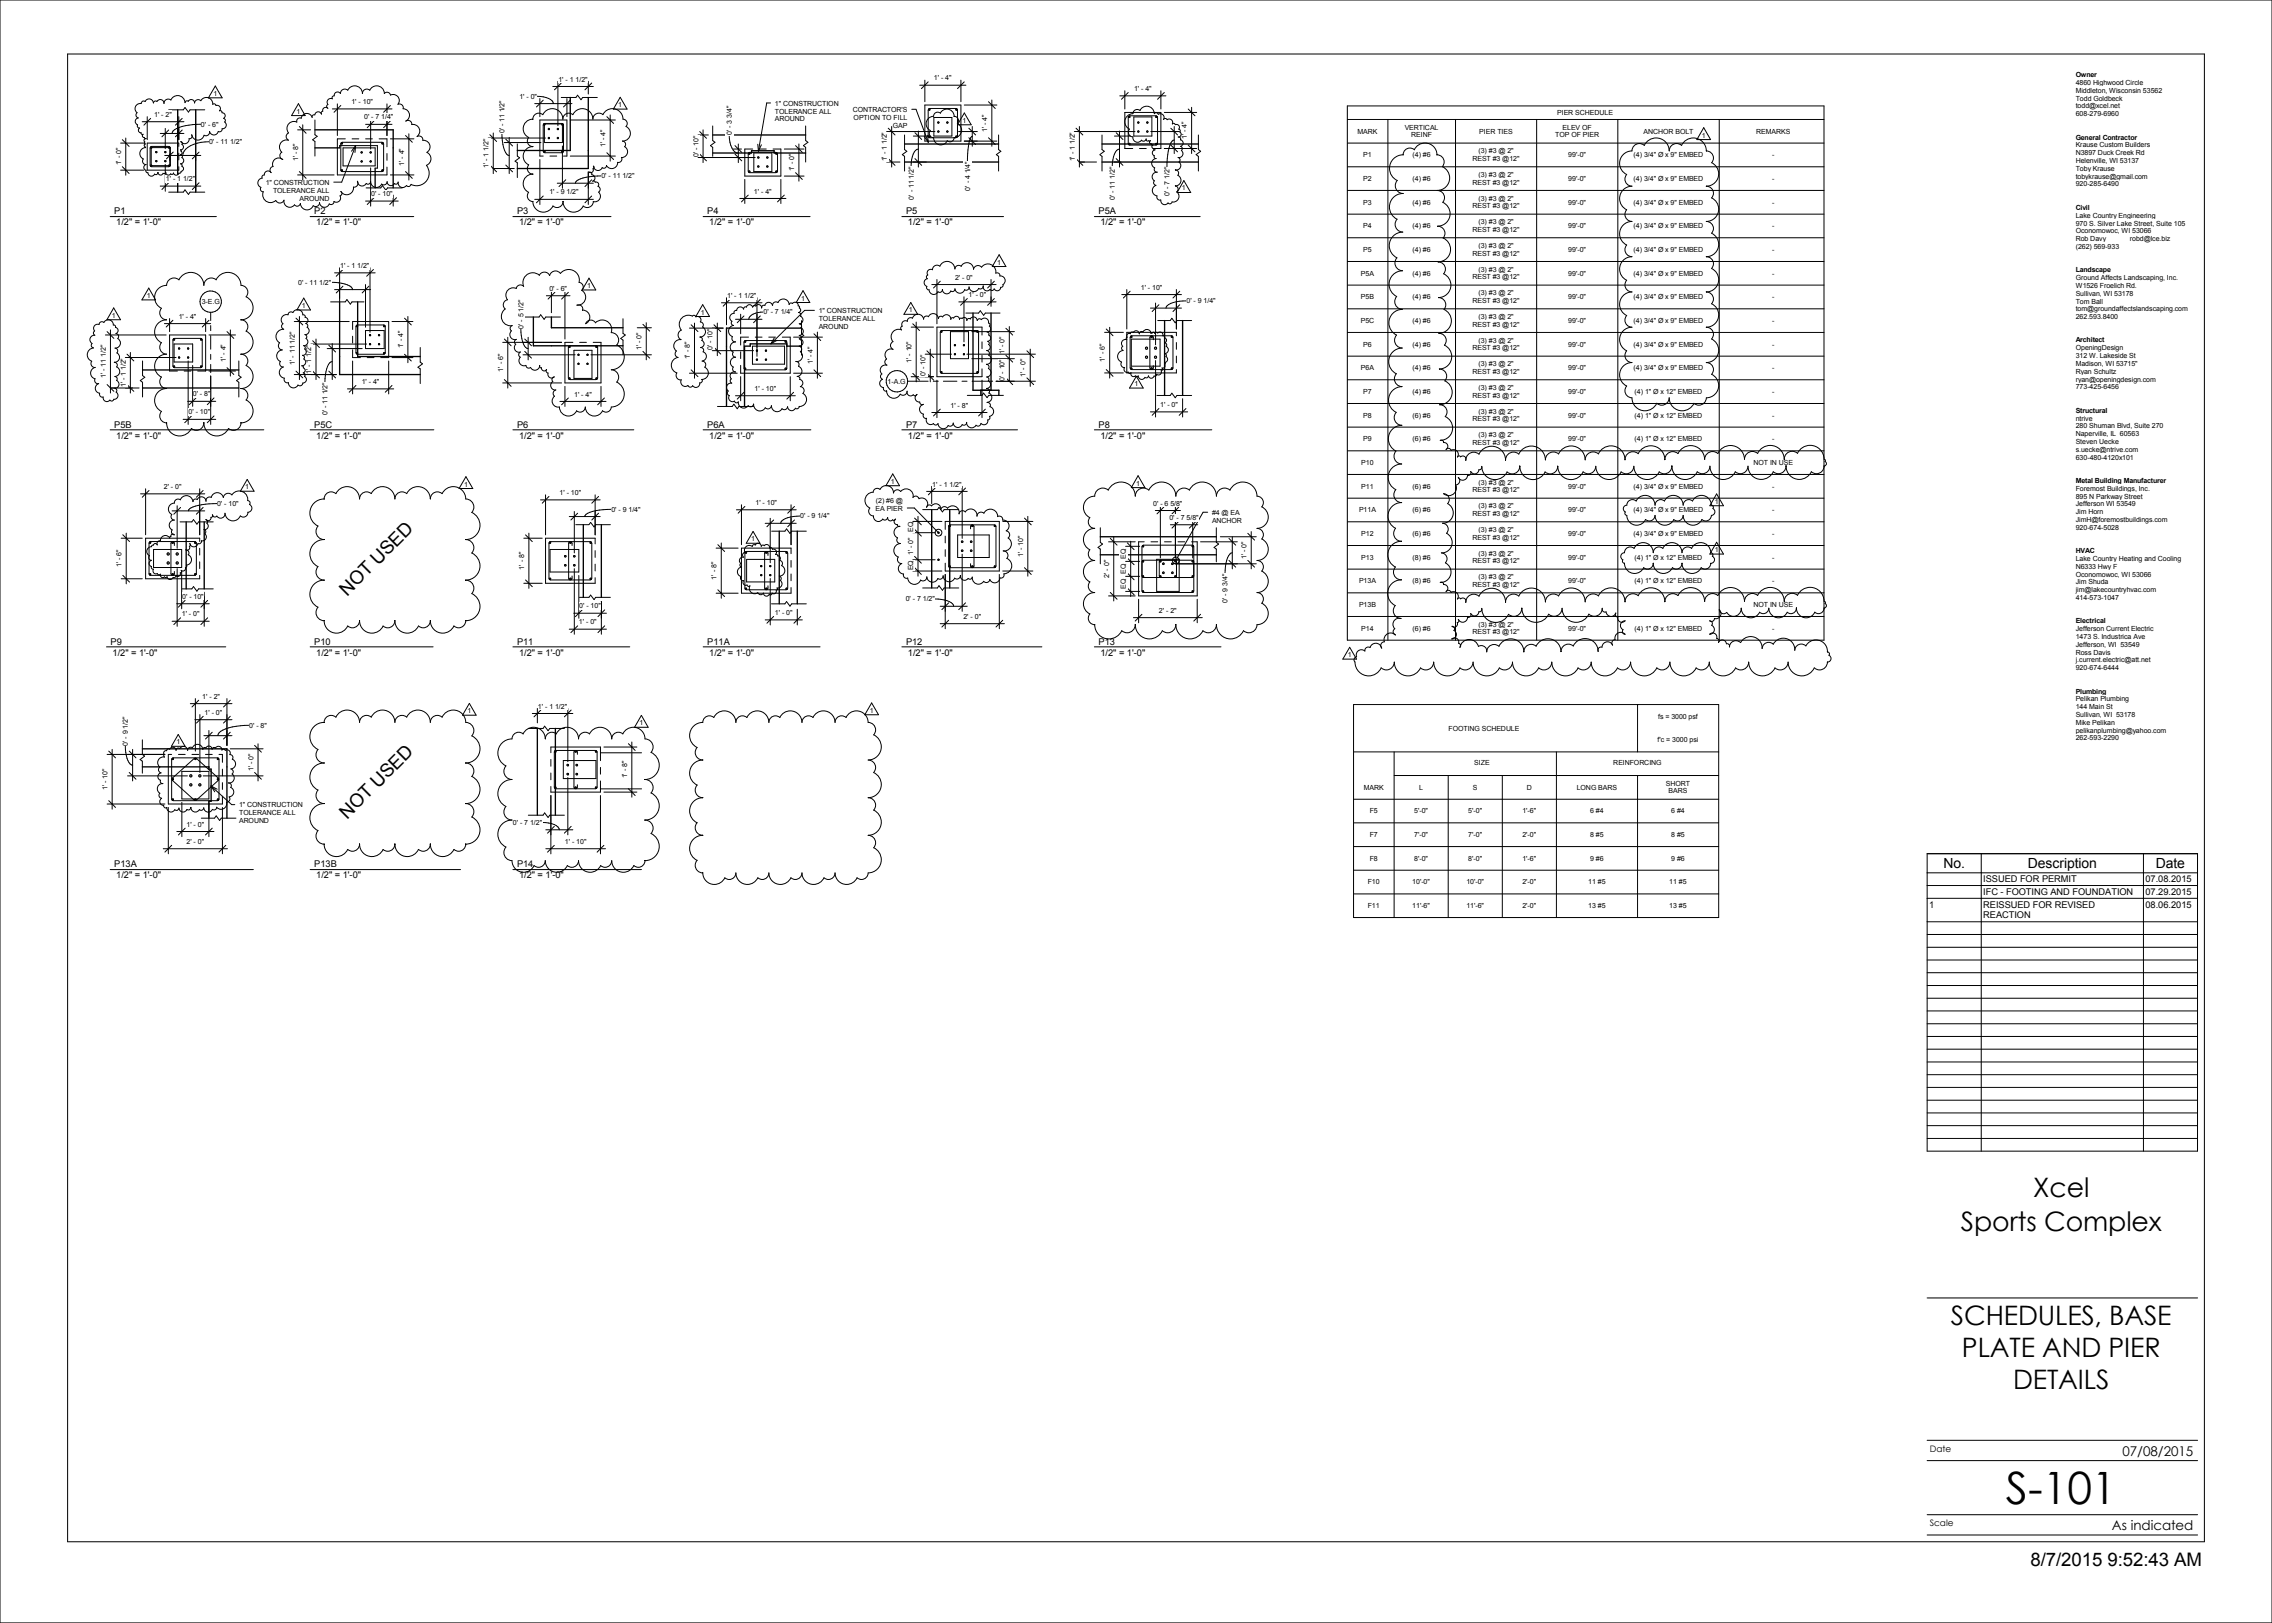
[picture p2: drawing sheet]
<svg xmlns="http://www.w3.org/2000/svg" width="1067mm" height="762mm" viewBox="0 0 1067 762" stroke-linecap="round" stroke-linejoin="round" font-family="sans-serif">
<defs><g id="words">
<text font-size="20.9" x="942" y="706">S-101</text>
<g font-size="12.6">
<text x="955" y="562">Xcel</text>
<text x="921" y="578">Sports Complex</text>
<text x="916" y="622">SCHEDULES, BASE</text>
<text x="921" y="637">PLATE AND PIER</text>
<text x="945" y="652">DETAILS</text>
</g>
<g font-size="8.8">
<text x="163" y="280" transform="rotate(-45 163 280)">NOT USED</text>
<text x="163" y="385" transform="rotate(-45 163 385)">NOT USED</text>
<text x="953" y="735">8/7/2015 9:52:43 AM</text>
</g>
<g font-size="6.6">
<text x="912" y="407">No.</text>
<text x="952" y="407">Description</text>
<text x="1012" y="407">Date</text>
</g>
<g font-size="6.3">
<text x="997" y="683">07/08/2015</text>
<text x="992" y="718">As indicated</text>
</g>
<g font-size="4.4">
<text x="54" y="101">P1</text>
<text x="148" y="101">P2</text>
<text x="243" y="101">P3</text>
<text x="332" y="101">P4</text>
<text x="425" y="101">P5</text>
<text x="516" y="101">P5A</text>
<text x="55" y="106">1/2&quot; = 1'-0&quot;</text>
<text x="149" y="106">1/2&quot; = 1'-0&quot;</text>
<text x="244" y="106">1/2&quot; = 1'-0&quot;</text>
<text x="333" y="106">1/2&quot; = 1'-0&quot;</text>
<text x="426" y="106">1/2&quot; = 1'-0&quot;</text>
<text x="517" y="106">1/2&quot; = 1'-0&quot;</text>
<text x="54" y="201">P5B</text>
<text x="148" y="201">P5C</text>
<text x="243" y="201">P6</text>
<text x="332" y="201">P6A</text>
<text x="425" y="201">P7</text>
<text x="516" y="201">P8</text>
<text x="55" y="206">1/2&quot; = 1'-0&quot;</text>
<text x="149" y="206">1/2&quot; = 1'-0&quot;</text>
<text x="244" y="206">1/2&quot; = 1'-0&quot;</text>
<text x="333" y="206">1/2&quot; = 1'-0&quot;</text>
<text x="426" y="206">1/2&quot; = 1'-0&quot;</text>
<text x="517" y="206">1/2&quot; = 1'-0&quot;</text>
<text x="52" y="303">P9</text>
<text x="148" y="303">P10</text>
<text x="243" y="303">P11</text>
<text x="332" y="303">P11A</text>
<text x="425" y="303">P12</text>
<text x="516" y="303">P13</text>
<text x="53" y="308">1/2&quot; = 1'-0&quot;</text>
<text x="149" y="308">1/2&quot; = 1'-0&quot;</text>
<text x="244" y="308">1/2&quot; = 1'-0&quot;</text>
<text x="333" y="308">1/2&quot; = 1'-0&quot;</text>
<text x="426" y="308">1/2&quot; = 1'-0&quot;</text>
<text x="517" y="308">1/2&quot; = 1'-0&quot;</text>
<text x="54" y="407">P13A</text>
<text x="148" y="407">P13B</text>
<text x="243" y="407">P14</text>
<text x="55" y="412">1/2&quot; = 1'-0&quot;</text>
<text x="149" y="412">1/2&quot; = 1'-0&quot;</text>
<text x="244" y="412">1/2&quot; = 1'-0&quot;</text>
<text x="931" y="414">ISSUED FOR PERMIT</text>
<text x="1007" y="414">07.08.2015</text>
<text x="931" y="420">IFC - FOOTING AND FOUNDATION</text>
<text x="1007" y="420">07.29.2015</text>
<text x="906" y="426">1</text>
<text x="931" y="426">REISSUED FOR REVISED</text>
<text x="931" y="431">REACTION</text>
<text x="1007" y="426">08.06.2015</text>
</g>
<g font-size="4.2">
<text x="906" y="682">Date</text>
<text x="906" y="717">Scale</text>
</g>
<g font-size="3.3">
<text x="262" y="38">1' - 1 1/2&quot;</text>
<text x="439" y="38">1' - 4&quot;</text>
<text x="975" y="36">Owner</text>
<text x="975" y="40">4860 Highwood Circle</text>
<text x="100" y="45">1</text>
<text x="244" y="46">1' - 0&quot;</text>
<text x="532" y="43">1' - 4&quot;</text>
<text x="975" y="44">Middleton, Wisconsin 53562</text>
<text x="975" y="47">Todd Goldbeck</text>
<text x="139" y="53">1</text>
<text x="165" y="49">1' - 10&quot;</text>
<text x="290" y="50">1</text>
<text x="364" y="50">1&quot; CONSTRUCTION</text>
<text x="364" y="53">TOLERANCE ALL</text>
<text x="400" y="53">CONTRACTOR'S</text>
<text x="731" y="54">PIER SCHEDULE</text>
<text x="975" y="51">todd@xcel.net</text>
<text x="72" y="55">1' - 2&quot;</text>
<text x="94" y="59">0' - 6&quot;</text>
<text x="171" y="56">0' - 7 1/4&quot;</text>
<text x="364" y="57">AROUND</text>
<text x="401" y="56">OPTION TO FILL</text>
<text x="419" y="60">GAP</text>
<text x="452" y="58">1</text>
<text x="975" y="55">608-279-6960</text>
<text x="237" y="63" transform="rotate(-90 237 63)">0' - 11 1/2&quot;</text>
<text x="344" y="64" transform="rotate(-90 344 64)">0' - 3 3/4&quot;</text>
<text x="464" y="62" transform="rotate(-90 464 62)">1' - 4&quot;</text>
<text x="557" y="65" transform="rotate(-90 557 65)">1' - 4&quot;</text>
<text x="637" y="63">MARK</text>
<text x="660" y="61">VERTICAL</text>
<text x="663" y="64">REINF</text>
<text x="695" y="63">PIER TIES</text>
<text x="730" y="64">TOP OF PIER</text>
<text x="734" y="61">ELEV OF</text>
<text x="772" y="63">ANCHOR BOLT</text>
<text x="799" y="65">1</text>
<text x="825" y="63">REMARKS</text>
<text x="975" y="66">General Contractor</text>
<text x="98" y="68">0' - 11 1/2&quot;</text>
<text x="284" y="69" transform="rotate(-90 284 69)">1' - 4&quot;</text>
<text x="694" y="72">(3) #3 @ 2&quot;</text>
<text x="975" y="69">Krause Custom Builders</text>
<text x="57" y="78" transform="rotate(-90 57 78)">1' - 0&quot;</text>
<text x="140" y="76" transform="rotate(-90 140 76)">1' - 8&quot;</text>
<text x="190" y="78" transform="rotate(-90 190 78)">1' - 4&quot;</text>
<text x="328" y="74" transform="rotate(-90 328 74)">0' - 10&quot;</text>
<text x="416" y="76" transform="rotate(-90 416 76)">1' - 1 1/2&quot;</text>
<text x="505" y="76" transform="rotate(-90 505 76)">1' - 1 1/2&quot;</text>
<text x="640" y="74">P1</text>
<text x="663" y="74">(4) #6</text>
<text x="691" y="76">REST #3 @12&quot;</text>
<text x="736" y="74">99'-0&quot;</text>
<text x="767" y="74">(4) 3/4&quot; Ø x 9&quot; EMBED</text>
<text x="832" y="74">-</text>
<text x="975" y="73">N3897 Duck Creek Rd</text>
<text x="975" y="77">Helenville, WI 53137</text>
<text x="229" y="79" transform="rotate(-90 229 79)">1' - 1 1/2&quot;</text>
<text x="282" y="84">0' - 11 1/2&quot;</text>
<text x="373" y="80" transform="rotate(-90 373 80)">1' - 0&quot;</text>
<text x="694" y="83">(3) #3 @ 2&quot;</text>
<text x="975" y="80">Toby Krause</text>
<text x="975" y="84">tobykrause@gmail.com</text>
<text x="78" y="85">1' - 1 1/2&quot;</text>
<text x="125" y="87">1&quot; CONSTRUCTION</text>
<text x="455" y="89" transform="rotate(-90 455 89)">0' - 4 1/4&quot;</text>
<text x="555" y="89">1</text>
<text x="640" y="85">P2</text>
<text x="663" y="85">(4) #6</text>
<text x="691" y="87">REST #3 @12&quot;</text>
<text x="736" y="85">99'-0&quot;</text>
<text x="767" y="85">(4) 3/4&quot; Ø x 9&quot; EMBED</text>
<text x="832" y="85">-</text>
<text x="975" y="88">920-285-6490</text>
<text x="128" y="90">TOLERANCE ALL</text>
<text x="141" y="94">AROUND</text>
<text x="174" y="92">0' - 10&quot;</text>
<text x="258" y="91">1' - 9 1/2&quot;</text>
<text x="354" y="91">1' - 4&quot;</text>
<text x="429" y="94" transform="rotate(-90 429 94)">0' - 11 1/2&quot;</text>
<text x="523" y="94" transform="rotate(-90 523 94)">0' - 11 1/2&quot;</text>
<text x="549" y="92" transform="rotate(-90 549 92)">0' - 7 1/2&quot;</text>
<text x="694" y="94">(3) #3 @ 2&quot;</text>
<text x="640" y="96">P3</text>
<text x="663" y="96">(4) #6</text>
<text x="691" y="98">REST #3 @12&quot;</text>
<text x="736" y="96">99'-0&quot;</text>
<text x="767" y="96">(4) 3/4&quot; Ø x 9&quot; EMBED</text>
<text x="832" y="96">-</text>
<text x="975" y="99">Civil</text>
<text x="640" y="107">P4</text>
<text x="663" y="107">(4) #6</text>
<text x="694" y="105">(3) #3 @ 2&quot;</text>
<text x="736" y="107">99'-0&quot;</text>
<text x="767" y="107">(4) 3/4&quot; Ø x 9&quot; EMBED</text>
<text x="832" y="107">-</text>
<text x="975" y="102">Lake Country Engineering</text>
<text x="975" y="106">970 S. Silver Lake Street, Suite 105</text>
<text x="691" y="109">REST #3 @12&quot;</text>
<text x="975" y="110">Oconomowoc, WI 53066</text>
<text x="975" y="113">Rob Davy</text>
<text x="1000" y="113">robd@lce.biz</text>
<text x="640" y="118">P5</text>
<text x="663" y="118">(4) #6</text>
<text x="694" y="116">(3) #3 @ 2&quot;</text>
<text x="736" y="118">99'-0&quot;</text>
<text x="767" y="118">(4) 3/4&quot; Ø x 9&quot; EMBED</text>
<text x="832" y="118">-</text>
<text x="975" y="117">(262) 569-933</text>
<text x="160" y="126">1' - 1 1/2&quot;</text>
<text x="468" y="124">1</text>
<text x="691" y="120">REST #3 @12&quot;</text>
<text x="448" y="131">2' - 0&quot;</text>
<text x="639" y="129">P5A</text>
<text x="663" y="129">(4) #6</text>
<text x="691" y="131">REST #3 @12&quot;</text>
<text x="694" y="128">(3) #3 @ 2&quot;</text>
<text x="736" y="129">99'-0&quot;</text>
<text x="767" y="129">(4) 3/4&quot; Ø x 9&quot; EMBED</text>
<text x="832" y="129">-</text>
<text x="975" y="128">Landscape</text>
<text x="975" y="132">Ground Affects Landscaping, Inc.</text>
<text x="140" y="134">0' - 11 1/2&quot;</text>
<text x="258" y="137">0' - 6&quot;</text>
<text x="276" y="135">1</text>
<text x="536" y="136">1' - 10&quot;</text>
<text x="975" y="135">W1526 Froelich Rd.</text>
<text x="69" y="140">1</text>
<text x="95" y="143">3-E.G</text>
<text x="341" y="140">1' - 1 1/2&quot;</text>
<text x="376" y="141">1</text>
<text x="455" y="139">1' - 0&quot;</text>
<text x="557" y="142">0' - 9 1/4&quot;</text>
<text x="639" y="141">P5B</text>
<text x="663" y="141">(4) #6</text>
<text x="691" y="142">REST #3 @12&quot;</text>
<text x="694" y="139">(3) #3 @ 2&quot;</text>
<text x="736" y="141">99'-0&quot;</text>
<text x="767" y="141">(4) 3/4&quot; Ø x 9&quot; EMBED</text>
<text x="832" y="141">-</text>
<text x="975" y="139">Sullivan, WI 53178</text>
<text x="975" y="142">Tom Ball</text>
<text x="53" y="149">1</text>
<text x="84" y="150">1' - 4&quot;</text>
<text x="142" y="145">1</text>
<text x="329" y="148">1</text>
<text x="359" y="148">0' - 7 1/4&quot;</text>
<text x="384" y="147">1&quot; CONSTRUCTION</text>
<text x="427" y="147">1</text>
<text x="694" y="150">(3) #3 @ 2&quot;</text>
<text x="975" y="146">tom@groundaffectslandscaping.com</text>
<text x="975" y="150">262.593.8400</text>
<text x="246" y="154" transform="rotate(-90 246 154)">0' - 5 1/2&quot;</text>
<text x="384" y="151">TOLERANCE ALL</text>
<text x="384" y="154">AROUND</text>
<text x="639" y="152">P5C</text>
<text x="663" y="152">(4) #6</text>
<text x="691" y="153">REST #3 @12&quot;</text>
<text x="736" y="152">99'-0&quot;</text>
<text x="767" y="152">(4) 3/4&quot; Ø x 9&quot; EMBED</text>
<text x="832" y="152">-</text>
<text x="694" y="161">(3) #3 @ 2&quot;</text>
<text x="975" y="161">Architect</text>
<text x="189" y="164" transform="rotate(-90 189 164)">1' - 4&quot;</text>
<text x="301" y="164" transform="rotate(-90 301 164)">1' - 0&quot;</text>
<text x="335" y="164" transform="rotate(-90 335 164)">0' - 10&quot;</text>
<text x="472" y="166" transform="rotate(-90 472 166)">1' - 0&quot;</text>
<text x="640" y="163">P6</text>
<text x="663" y="163">(4) #6</text>
<text x="691" y="164">REST #3 @12&quot;</text>
<text x="736" y="163">99'-0&quot;</text>
<text x="767" y="163">(4) 3/4&quot; Ø x 9&quot; EMBED</text>
<text x="832" y="163">-</text>
<text x="975" y="164">OpeningDesign</text>
<text x="106" y="170" transform="rotate(-90 106 170)">1' - 4&quot;</text>
<text x="138" y="171" transform="rotate(-90 138 171)">1' - 11 1/2&quot;</text>
<text x="324" y="169" transform="rotate(-90 324 169)">1' - 8&quot;</text>
<text x="382" y="171" transform="rotate(-90 382 171)">1' - 4&quot;</text>
<text x="428" y="170" transform="rotate(-90 428 170)">1' - 10&quot;</text>
<text x="519" y="170" transform="rotate(-90 519 170)">1' - 6&quot;</text>
<text x="639" y="174">P6A</text>
<text x="663" y="174">(4) #6</text>
<text x="694" y="172">(3) #3 @ 2&quot;</text>
<text x="736" y="174">99'-0&quot;</text>
<text x="767" y="174">(4) 3/4&quot; Ø x 9&quot; EMBED</text>
<text x="832" y="174">-</text>
<text x="975" y="168">312 W. Lakeside St</text>
<text x="975" y="172">Madison, WI 53715&quot;</text>
<text x="50" y="177" transform="rotate(-90 50 177)">1' - 11 1/2&quot;</text>
<text x="146" y="176" transform="rotate(-90 146 176)">1' - 1 1/2&quot;</text>
<text x="236" y="174" transform="rotate(-90 236 174)">1' - 6&quot;</text>
<text x="435" y="177" transform="rotate(-90 435 177)">0' - 10&quot;</text>
<text x="472" y="179" transform="rotate(-90 472 179)">0' - 10&quot;</text>
<text x="482" y="177" transform="rotate(-90 482 177)">1' - 0&quot;</text>
<text x="691" y="176">REST #3 @12&quot;</text>
<text x="975" y="175">Ryan Schultz</text>
<text x="975" y="179">ryan@openingdesign.com</text>
<text x="59" y="182" transform="rotate(-90 59 182)">1' - 1 1/2&quot;</text>
<text x="170" y="180">1' - 4&quot;</text>
<text x="354" y="183">1' - 10&quot;</text>
<text x="417" y="180">1-A.G</text>
<text x="533" y="181">1</text>
<text x="640" y="185">P7</text>
<text x="663" y="185">(4) #6</text>
<text x="694" y="183">(3) #3 @ 2&quot;</text>
<text x="736" y="185">99'-0&quot;</text>
<text x="768" y="185">(4) 1&quot; Ø x 12&quot; EMBED</text>
<text x="832" y="185">-</text>
<text x="975" y="183">773-425-6456</text>
<text x="91" y="186">0' - 8&quot;</text>
<text x="270" y="186">1' - 4&quot;</text>
<text x="446" y="191">1' - 8&quot;</text>
<text x="545" y="191">1' - 0&quot;</text>
<text x="691" y="187">REST #3 @12&quot;</text>
<text x="89" y="195">0' - 10&quot;</text>
<text x="154" y="195" transform="rotate(-90 154 195)">0' - 11 1/2&quot;</text>
<text x="640" y="196">P8</text>
<text x="663" y="196">(6) #6</text>
<text x="691" y="198">REST #3 @12&quot;</text>
<text x="694" y="194">(3) #3 @ 2&quot;</text>
<text x="736" y="196">99'-0&quot;</text>
<text x="768" y="196">(4) 1&quot; Ø x 12&quot; EMBED</text>
<text x="832" y="196">-</text>
<text x="975" y="194">Structural</text>
<text x="975" y="197">ntrive</text>
<text x="975" y="201">280 Shuman Blvd, Suite 270</text>
<text x="640" y="207">P9</text>
<text x="663" y="207">(6) #6</text>
<text x="691" y="209">REST #3 @12&quot;</text>
<text x="694" y="205">(3) #3 @ 2&quot;</text>
<text x="736" y="207">99'-0&quot;</text>
<text x="768" y="207">(4) 1&quot; Ø x 12&quot; EMBED</text>
<text x="832" y="207">-</text>
<text x="975" y="205">Naperville, IL 60563</text>
<text x="975" y="208">Steven Uecke</text>
<text x="975" y="212">s.uecke@ntrive.com</text>
<text x="975" y="216">630-480-4120x101</text>
<text x="639" y="218">P10</text>
<text x="823" y="218">NOT IN USE</text>
<text x="418" y="227">1</text>
<text x="694" y="227">(3) #3 @ 2&quot;</text>
<text x="975" y="227">Metal Building Manufacturer</text>
<text x="77" y="230">2' - 0&quot;</text>
<text x="115" y="230">1</text>
<text x="218" y="228">1</text>
<text x="263" y="232">1' - 10&quot;</text>
<text x="438" y="228">1' - 1 1/2&quot;</text>
<text x="534" y="228">1</text>
<text x="639" y="229">P11</text>
<text x="663" y="229">(6) #6</text>
<text x="691" y="231">REST #3 @12&quot;</text>
<text x="736" y="229">99'-0&quot;</text>
<text x="767" y="229">(4) 3/4&quot; Ø x 9&quot; EMBED</text>
<text x="832" y="229">-</text>
<text x="975" y="230">Foremost Buildings, Inc.</text>
<text x="102" y="238">0' - 10&quot;</text>
<text x="355" y="237">1' - 10&quot;</text>
<text x="411" y="240">EA PIER</text>
<text x="411" y="236">(2) #6 @</text>
<text x="541" y="237">0' - 6 5/8&quot;</text>
<text x="694" y="239">(3) #3 @ 2&quot;</text>
<text x="805" y="237">1</text>
<text x="975" y="234">895 N Parkway Street</text>
<text x="975" y="238">Jefferson WI 53549</text>
<text x="287" y="240">0' - 9 1/4&quot;</text>
<text x="376" y="243">0' - 9 1/4&quot;</text>
<text x="549" y="244">0' - 7 5/8&quot;</text>
<text x="569" y="242">#4 @ EA</text>
<text x="569" y="245">ANCHOR</text>
<text x="638" y="240">P11A</text>
<text x="663" y="240">(6) #6</text>
<text x="691" y="242">REST #3 @12&quot;</text>
<text x="736" y="240">99'-0&quot;</text>
<text x="767" y="240">(4) 3/4&quot; Ø x 9&quot; EMBED</text>
<text x="832" y="240">-</text>
<text x="975" y="241">Jim Horn</text>
<text x="975" y="245">JimH@foremostbuildings.com</text>
<text x="429" y="250" transform="rotate(-90 429 250)">EQ</text>
<text x="639" y="252">P12</text>
<text x="663" y="252">(6) #6</text>
<text x="694" y="250">(3) #3 @ 2&quot;</text>
<text x="736" y="252">99'-0&quot;</text>
<text x="767" y="252">(4) 3/4&quot; Ø x 9&quot; EMBED</text>
<text x="832" y="252">-</text>
<text x="975" y="249">920-674-5028</text>
<text x="353" y="254">1</text>
<text x="691" y="253">REST #3 @12&quot;</text>
<text x="429" y="261" transform="rotate(-90 429 261)">1' - 0&quot;</text>
<text x="480" y="262" transform="rotate(-90 480 262)">1' - 10&quot;</text>
<text x="529" y="262" transform="rotate(-90 529 262)">EQ</text>
<text x="585" y="263" transform="rotate(-90 585 263)">1' - 0&quot;</text>
<text x="639" y="263">P13</text>
<text x="663" y="263">(8) #6</text>
<text x="694" y="261">(3) #3 @ 2&quot;</text>
<text x="736" y="263">99'-0&quot;</text>
<text x="768" y="263">(4) 1&quot; Ø x 12&quot; EMBED</text>
<text x="805" y="259">1</text>
<text x="832" y="263">-</text>
<text x="975" y="260">HVAC</text>
<text x="975" y="263">Lake Country Heating and Cooling</text>
<text x="57" y="266" transform="rotate(-90 57 266)">1' - 6&quot;</text>
<text x="246" y="267" transform="rotate(-90 246 267)">1' - 8&quot;</text>
<text x="429" y="268" transform="rotate(-90 429 268)">EQ</text>
<text x="529" y="269" transform="rotate(-90 529 269)">EQ</text>
<text x="691" y="264">REST #3 @12&quot;</text>
<text x="975" y="267">N6333 Hwy F</text>
<text x="336" y="272" transform="rotate(-90 336 272)">1' - 8&quot;</text>
<text x="521" y="271" transform="rotate(-90 521 271)">2' - 0&quot;</text>
<text x="638" y="274">P13A</text>
<text x="663" y="274">(8) #6</text>
<text x="691" y="276">REST #3 @12&quot;</text>
<text x="694" y="272">(3) #3 @ 2&quot;</text>
<text x="736" y="274">99'-0&quot;</text>
<text x="768" y="274">(4) 1&quot; Ø x 12&quot; EMBED</text>
<text x="832" y="274">-</text>
<text x="975" y="271">Oconomowoc, WI 53066</text>
<text x="975" y="274">Jim Shuda</text>
<text x="86" y="281">0' - 10&quot;</text>
<text x="529" y="276" transform="rotate(-90 529 276)">EQ</text>
<text x="975" y="278">jim@lakecountryhvac.com</text>
<text x="975" y="282">414-573-1047</text>
<text x="272" y="286">0' - 10&quot;</text>
<text x="425" y="282">0' - 7 1/2&quot;</text>
<text x="544" y="288">2' - 2&quot;</text>
<text x="576" y="283" transform="rotate(-90 576 283)">0' - 9 3/4&quot;</text>
<text x="638" y="285">P13B</text>
<text x="823" y="285">NOT IN USE</text>
<text x="85" y="289">1' - 0&quot;</text>
<text x="272" y="293">1' - 0&quot;</text>
<text x="364" y="289">1' - 0&quot;</text>
<text x="452" y="291">2' - 0&quot;</text>
<text x="975" y="293">Electrical</text>
<text x="639" y="296">P14</text>
<text x="663" y="296">(6) #6</text>
<text x="691" y="298">REST #3 @12&quot;</text>
<text x="694" y="294">(3) #3 @ 2&quot;</text>
<text x="736" y="296">99'-0&quot;</text>
<text x="768" y="296">(4) 1&quot; Ø x 12&quot; EMBED</text>
<text x="832" y="296">-</text>
<text x="975" y="296">Jefferson Current Electric</text>
<text x="975" y="300">1473 S. Industrica Ave</text>
<text x="975" y="304">Jefferson, WI 53549</text>
<text x="633" y="309">1</text>
<text x="975" y="307">Ross Davis</text>
<text x="975" y="311">j.current.electric@att.net</text>
<text x="975" y="315">920-674-6444</text>
<text x="95" y="328">1' - 2&quot;</text>
<text x="975" y="326">Plumbing</text>
<text x="975" y="329">Pelikan Plumbing</text>
<text x="96" y="336">1' - 0&quot;</text>
<text x="219" y="335">1</text>
<text x="253" y="333">1' - 1 1/2&quot;</text>
<text x="408" y="335">1</text>
<text x="975" y="333">144 Main St</text>
<text x="117" y="342">0' - 8&quot;</text>
<text x="300" y="340">1</text>
<text x="779" y="337">fs = 3000 psf</text>
<text x="975" y="337">Sullivan, WI 53178</text>
<text x="975" y="340">Mike Pelikan</text>
<text x="680" y="343">FOOTING SCHEDULE</text>
<text x="975" y="344">pelikanplumbing@yahoo.com</text>
<text x="975" y="348">262-593-2290</text>
<text x="60" y="350" transform="rotate(-90 60 350)">0' - 9 1/2&quot;</text>
<text x="83" y="349">1</text>
<text x="778" y="349">f'c = 3000 psi</text>
<text x="692" y="359">SIZE</text>
<text x="758" y="359">REINFORCING</text>
<text x="119" y="362" transform="rotate(-90 119 362)">1' - 0&quot;</text>
<text x="294" y="365" transform="rotate(-90 294 365)">1' - 8&quot;</text>
<text x="50" y="371" transform="rotate(-90 50 371)">1' - 10&quot;</text>
<text x="640" y="371">MARK</text>
<text x="666" y="371">L</text>
<text x="692" y="371">S</text>
<text x="717" y="371">D</text>
<text x="740" y="371">LONG BARS</text>
<text x="782" y="369">SHORT</text>
<text x="783" y="372">BARS</text>
<text x="112" y="379">1&quot; CONSTRUCTION</text>
<text x="112" y="383">TOLERANCE ALL</text>
<text x="643" y="382">F5</text>
<text x="664" y="382">5'-0&quot;</text>
<text x="689" y="382">5'-0&quot;</text>
<text x="715" y="382">1'-6&quot;</text>
<text x="747" y="382">6 #4</text>
<text x="785" y="382">6 #4</text>
<text x="88" y="388">1' - 0&quot;</text>
<text x="112" y="386">AROUND</text>
<text x="241" y="387">0' - 7 1/2&quot;</text>
<text x="643" y="393">F7</text>
<text x="664" y="393">7'-0&quot;</text>
<text x="689" y="393">7'-0&quot;</text>
<text x="715" y="393">2'-0&quot;</text>
<text x="747" y="393">8 #5</text>
<text x="785" y="393">8 #5</text>
<text x="88" y="396">2' - 0&quot;</text>
<text x="265" y="396">1' - 10&quot;</text>
<text x="643" y="404">F8</text>
<text x="664" y="404">8'-0&quot;</text>
<text x="689" y="404">8'-0&quot;</text>
<text x="715" y="404">1'-6&quot;</text>
<text x="747" y="404">9 #6</text>
<text x="785" y="404">9 #6</text>
<text x="642" y="415">F10</text>
<text x="663" y="415">10'-0&quot;</text>
<text x="689" y="415">10'-0&quot;</text>
<text x="715" y="415">2'-0&quot;</text>
<text x="746" y="415">11 #5</text>
<text x="784" y="415">11 #5</text>
<text x="642" y="426">F11</text>
<text x="663" y="426">11'-6&quot;</text>
<text x="689" y="426">11'-6&quot;</text>
<text x="715" y="426">2'-0&quot;</text>
<text x="746" y="426">13 #5</text>
<text x="784" y="426">13 #5</text>
</g>
</g></defs>
<g fill="none" stroke="#000" stroke-width=".47">
<path d="M79 52h7l1-1 1 2 1-1h7M148 56v7l1 1-2 2h1v7M255 58v13M255 58h9M256 58h8v9h-8zM256 58v1l-1-1M256 58h-1M264 46h6l1-1 2 2 1-1h6M264 58v1zM264 58v13M335 59v7l1 1-2 1 1 1v4M378 59v7l1 1-2 1 1 1v7"/>
<path d="M434 49h17v17h-17zM436 51v13M436 51h13M436 51l1 1zM438 55h9v9h-9zM440 57h1v1zM445 57v1zM449 51v1zM449 51v14h-12l-1-1M530 55h13v13h-13zM531 55h.1M532 55h9v9h-9z"/>
<path d="M534 57l1 1zM539 57v1zM543 55h.1M633 56h223M633 50h223v251h-223zM652 56v245M683 56v245M722 56v245M760 56v245M807 56v245M57 67h11M57 80h11"/>
<path d="M57 66l4 3M57 78l4 3M59 65v17M71 69v9h9M71 69h9M71 69v1zM71 77v1zM73 71l1 1h-1zM73 75l1 1h-1zM77 71l1 1h-1zM77 75l1 1h-1zM79 69h1l-1 1z"/>
<path d="M79 77l1 1h-1zM80 69v9M80 69h-9v9h9M84 69v-2h-15v13h15v-2M84 72v3M159 69v-1h18v11h-1M160 67v13M160 67h20M160 80h1zM160 67h1v1zM161 69h15v9h-15zM162 65h-4v17h24v-4"/>
<path d="M165 65h3M170 71v1zM170 75v1zM172 65h3M174 71v1zM174 75v1zM178 65h4v4M179 80h1zM179 67h1v1zM180 67v13h-20M182 72v3M243 68v5l1 1-2 2h1v7"/>
<path d="M255 73h-2v-17h13v17h-1M255 71l1 1h8M255 71h1v1zM258 60v1zM258 65h.1M258 73h3M262 60v1zM262 65h.1M264 71v1M352 72h13v9h-13zM352 72h.1M353 70h-3v13h17v-13h-4"/>
<path d="M354 72h8v9h-8zM356 74h.1M356 78h.1M357 70h3M360 78h1zM360 74h1zM364 72h1h-1zM425 63v7l1 1-2 2h1v7M436 64h1zM440 62h1zM445 62h.1M449 64h.1"/>
<path d="M469 63v7l1 1-2 2h1v7M517 63v7l1 1-2 2h1v7M530 67v1zM532 70h-4v-17h17v17h-4M534 62h1zM535 70h3M538 62h.1M543 67v1zM563 63v7l1 1-2 2h1v7M633 67h223M633 78h223M79 90h7l1-1 1 2 1-1h7"/>
<path d="M172 88h7l1-1 1 2 1-1h7M352 80v1zM364 80l1 1h-1zM633 89h223M633 112h223M633 101h223M633 123h223M633 134h223M82 159l-1 13M82 159h13M82 159v1h-1zM94 159l1 1h-1z"/>
<path d="M95 159v14h-13l-1-1M99 147v3M99 153v2M99 158v6M155 142h7l1-1 2 2v-1h6M166 155v-4h16v17h-3M166 158v3M167 153h1zM172 155h8v9h-8zM173 157l1 1zM178 157v1zM180 153h1z"/>
<path d="M246 149h7l1-1 1 2 1-1h7M293 150v7h1l-3 2 2 1v7M350 160l-1 13 1 1h19v-14M350 160h19M351 158h-3v4M355 158h3M361 158h3M367 158h4v17h-23v-3M376 151v6h1l-2 2 1 1v7M442 155h.1M442 155l17 1v19h-17zM446 156h9v12h-9z"/>
<path d="M454 147h5l1-1 2 2 1-1h7M459 155h.1M461 157v-3h-21v23h21v-4M531 158v15l19 1 1-1M531 158h19M531 158h1h-1zM531 159h14v13h-14zM540 158v15h1l1-1M541 158h.1M541 158l1 2M544 150h5l1-1 2 3 1-2h7M550 158h1h-1z"/>
<path d="M550 158l1 15M552 158v-2h-23v19h23v-1M633 156h223M633 145h223M67 169v7l1 1-2 2h1v7M82 172h-1zM82 162h8v8h-8zM83 174h-3v-17h17v17h-4M84 163v1zM84 168h.1M86 174h4M88 163l1 1z"/>
<path d="M88 168h1zM94 172h1h-1zM99 166v3M99 171v4M112 169v7l1 1-2 2h1v7M166 164v4h3M167 166h1zM168 166l-1-13h1h13v13M168 166h13M172 168h4M173 161l1 1zM178 161v1z"/>
<path d="M180 166h1zM197 163v7l1 1-2 1 1 1v7M267 163h14v14l-1 1M267 178h1h12M267 163v15M267 163h1h-1zM267 178h1h-1zM269 161h-4v19h17v-19h-3M269 164h9v14h-9zM271 166l1 1zM271 171h1zM272 161h3"/>
<path d="M276 171h.1M276 166v1zM280 163h.1M280 178h.1M348 165v3M350 173h.1M350 160h.1M353 163h15v8h-15zM355 169h1zM355 164h1v1zM359 169h1zM359 164h1v1z"/>
<path d="M369 173h.1M369 160h.1M426 179h10M438 179h3M442 175h.1M443 179h6M448 166h1l-1 1zM448 162h1h-1zM452 179h2M452 162h1zM452 166h1v1zM456 179h10"/>
<path d="M459 175h.1M461 160v4M461 167v3M531 173h1h-1zM541 173h.1M550 173h1h-1zM552 161v3M552 167v3M633 178h223M633 167h223M337 191h7l1-1 1 2 1-1h7M454 186h7l1-1 1 2 1-1h7"/>
<path d="M543 186h6l1-1 2 2 1-1h7M633 189h223M633 201h223M633 212h223M433 239h7l1-1 2 2v-1h7M633 223h223M633 234h223M70 255h1h-1zM72 258h13v8h-13zM81 254l-1 1v15h2v-2M81 255h.1M81 254l1 2"/>
<path d="M85 245h5l1-1 1 2 1-1h7M92 255h.1M94 254v-1h-26v19h26v-2M94 257v4M258 255l19-1 1 1v17h-1h-19zM258 255h1h-1zM258 258h14v11h-14zM268 255h.1M269 256l-1-1h-1v16l1 1M270 246h7v-1l2 2 1-1h7M277 255h1h-1zM279 255v-2h-23v21h23v-3"/>
<path d="M279 259v3M350 259h19v18h-19zM350 259l1 1h-1zM360 259l-1 1v17h1l1-2M360 259v1zM360 259l1 2M362 249h7v-1l2 2 1-1h7M369 259l1 1h-1zM371 260v-3h-23v22h23v-3M440 250h1zM444 249v-4h25v23h-25v-4M444 252v3"/>
<path d="M444 258v3M446 247h.1M450 251h14v11h-14zM451 258h1v1zM451 254h1v1zM456 258v1zM456 254v1zM456 247h1zM456 246v2M457 246v1v19h-1v-1M467 247h.1M467 247h-21"/>
<path d="M467 247h1v19l-1 1-21-1v-19M517 248v7h1l-2 2 1 1v7M536 256h1h23M536 256v22M536 256l1 1zM537 254h-2v26h27v-26h-3M540 254h4M547 254h3M553 254h3M560 256v1zM560 256v22M571 248v7h1l-2 2 1 1v6"/>
<path d="M633 245h223M633 256h223M70 269l1 1h-1zM81 269v1zM86 276h4l1-1 1 3 1-2h7M92 269v1zM92 270v-15v-1h-21l-1 1v15M92 270h-22M94 264v3M258 271l1 1h-1zM265 261h1h-1zM265 265l1 1h-1z"/>
<path d="M268 271v1zM269 270l-1 2M269 261h1h-1zM269 265l1 1h-1zM277 271l1 1h-1zM279 265v3M350 276l1 1h-1zM351 263h13v10h-13zM357 266h1h-1zM357 270h1h-1zM360 276v1zM362 270h-1z"/>
<path d="M362 266h-1zM369 276l1 1h-1zM371 263v3M371 269v4M433 276h7l1-1 2 2v-1h7M441 263h.1M446 266h.1M456 266h1zM467 266h.1M536 270v1M536 278h1M536 263v1"/>
<path d="M536 271l1-1v1M536 278l1-1v1M536 271h1M537 278h23M537 263h23M537 263v1l-1-1M537 263h-1M543 263h11v15h-11zM545 263v1zM545 270v1zM545 263v8M545 271h.1"/>
<path d="M545 263h.1M546 265h1h-1zM546 269h1h-1zM550 269h1h-1zM550 265h1h-1zM552 263v1zM552 270v1zM552 263v1v6v1M560 277v1zM560 263v1zM560 270v1zM560 271h-23"/>
<path d="M560 263l1 1M561 270l-1 1M633 267h223M633 278h223M272 280h5v-1l2 3 1-2h7M362 284h7v-2l2 3 1-1h7M633 289h223M636 331h171v100h-171zM769 331v22M67 347v7l1 1-2 2h1v6M81 354h-2v23h25v-3M81 356h21l1 1v19h-22"/>
<path d="M81 356v20M81 356v1zM84 354h3M90 354h3M92 356l-11 9v1M92 356v1v-1M92 356h.1M92 356l11 10M96 354h4M102 356h1v1zM103 354h1v4M248 342h7l1-1 1 2 1-1h7"/>
<path d="M259 353v-2h23v6M259 357v3M261 353h.1M261 352h19v1v17h-19zM264 357h16v9h-16zM266 359h1v1zM270 353h1zM270 352l-1 1v17h1h1v-2M271 359v1zM271 352v2M280 353h.1M282 353h19"/>
<path d="M636 353h171M655 353v78M731 353v78M81 376h.1M81 366l11 10M81 376v-1v1M81 366h.1M85 362h13v13h-13zM91 375h1v1zM102 366h1zM102 375h1v1zM103 366l-11 10"/>
<path d="M104 361v3M104 367v4M259 363v3M261 369h.1M266 363h1v1zM270 370h1zM271 363v1zM280 369h.1M282 367v5h-23v-3M282 360v3M282 370h19M636 375h171"/>
<path d="M655 364h152M680 364v67M705 364v67M769 364v67M95 384h6l1-1 1 2 1-1h7M248 383h7l1-1 1 2 1-1h7M636 386h171M636 397h171M636 420h171M636 409h171"/>
<circle cx="99" cy="142" r="5"/>
<circle cx="421" cy="179" r="5"/>
<circle cx="538" cy="163" r=".5"/>
<circle cx="538" cy="168" r=".5"/>
<circle cx="543" cy="163" r=".5"/>
<circle cx="543" cy="168" r=".5"/>
<circle cx="79" cy="260" r=".5"/>
<circle cx="79" cy="264" r=".5"/>
<circle cx="83" cy="264" r=".5"/>
<circle cx="83" cy="260" r=".5"/>
<circle cx="90" cy="369" r=".5"/>
<circle cx="90" cy="364" r=".5"/>
<circle cx="94" cy="369" r=".5"/>
<circle cx="94" cy="364" r=".5"/>
</g>
<g fill="none" stroke="#000" stroke-width=".63">
<path d="M83 52v38M92 52v38M268 46v25h-25M276 46v33h-33M148 69h11M148 61h37v27M176 79v9M335 72h18v-1h10v1h15M335 63h43M425 68h44M425 76h44M517 68h46"/>
<path d="M517 76h46M159 142v34h38M168 142v25h29M250 149v13h43M259 149v5h34M376 154h-35v37M457 147v36h12v3M465 147v36M547 150v36M555 150v36M67 174h45M376 163h-7v-2h-17v2h-2v28"/>
<path d="M67 182h45M461 183v3M437 239v37M446 239v37M87 245v31M96 245v31M274 246v34M282 246v34M366 249v35M374 249v35M517 252h54M517 260h54"/>
<path d="M67 352h40v32M252 342v41M261 342v41M67 360h31v1h1v15h-1v8"/>
</g>
<path d="M54 69h4v9h-4z" fill="#fff"/>
<path d="M67 57h19M69 55v11M71 56l-3 3M84 55v11M86 56l-4 3" fill="none" stroke="#000" stroke-width=".47"/>
<path d="M72 52h9v4h-9z" fill="#fff"/>
<path d="M94 58a18 18 0 0 0-13 4v1M75 63h11M78 60v10M79 61l-3 3M84 60v6M86 61l-4 3" fill="none" stroke="#000" stroke-width=".47"/>
<path d="M94 57h9v3h-9z" fill="#fff"/>
<path d="M78 77v13M75 87h19M79 86l-3 3M92 87v3M93 86l-3 3" fill="none" stroke="#000" stroke-width=".47"/>
<path d="M78 82h14v4h-14z" fill="#fff"/>
<path d="M77 73h17M80 72v3M81 71l-3 4M92 72v3M93 71l-3 4M98 67a13 13 0 0 0-12 5v1" fill="none" stroke="#000" stroke-width=".47"/>
<path d="M98 65h16v3h-16z" fill="#fff"/>
<g fill="none" stroke="#000" stroke-width=".47">
<path d="M65 55a2 2 0 0 0-1 2 2 2 0 0 0 0 2l1 1h1a1.2 1.2 0 0 0-1 1 1.2 1.2 0 0 0 1 1v1h1a.9 .9 0 0 0 0 1 .9 .9 0 0 0 1 1h1a.9 .9 0 0 0-1 1 .9 .9 0 0 0 0 1v1v1a2.8 2.8 0 0 0-2 3 2.8 2.8 0 0 0 1 3M68 48a1.1 1.1 0 0 0-1 0 1.1 1.1 0 0 0-1 1 2.4 2.4 0 0 0-2 1 2.4 2.4 0 0 0 0 3 1.4 1.4 0 0 0 1 2M68 48a2 2 0 0 1 2-2 2 2 0 0 1 2 2l1-1 1 1a1.8 1.8 0 0 1 2-1 1.8 1.8 0 0 1 1 2 2 2 0 0 1 1-2 2 2 0 0 1 2 0 3 3 0 0 1 4-2 3 3 0 0 1 3 3M94 47a1.7 1.7 0 0 0-2 0 1.7 1.7 0 0 0-1 1 1.6 1.6 0 0 0-1-1 1.6 1.6 0 0 0-2 1l-1-1v1M94 47a3 3 0 0 1 4-1 3 3 0 0 1 2 3M100 49h1v1a1.5 1.5 0 0 1 2 0 1.5 1.5 0 0 1 0 2h1v1a1.4 1.4 0 0 1 2 1 1.4 1.4 0 0 1-1 2h1l-1 1a1.7 1.7 0 0 1 1 2 1.7 1.7 0 0 1-2 1M101 40l3 6h-6zM251 49h18M252 45a7 7 0 0 1 8 4M253 46v9M255 47l-3 3M266 46v9"/>
<path d="M268 47l-3 3M67 75a1.6 1.6 0 0 0 0 1 1.6 1.6 0 0 0 2 1 1.7 1.7 0 0 0-1 2 1.7 1.7 0 0 0 0 1l1 1M85 66l1 1-1 1a1.4 1.4 0 0 1 1 1 1.4 1.4 0 0 1-1 1l1 2-1 1h1l-1 1a1.5 1.5 0 0 1 1 2 1.5 1.5 0 0 1-1 1v1a1.3 1.3 0 0 1 1 1 1.3 1.3 0 0 1-1 1v1a2.2 2.2 0 0 1-4 0v1h-1a1.3 1.3 0 0 1-1 0 1.3 1.3 0 0 1-1-1h-1a1.2 1.2 0 0 1-2 1 1.2 1.2 0 0 1-1-1v1h-1a1.6 1.6 0 0 1-2 1 1.6 1.6 0 0 1-2-2M102 62a2.1 2.1 0 0 1-2 1 2.1 2.1 0 0 1-2-1 1.7 1.7 0 0 1 0 1 1.7 1.7 0 0 1-2 1 3 3 0 0 1-3 2 3 3 0 0 1-3-3 1.2 1.2 0 0 1 0 2 1.2 1.2 0 0 1-1 0 2.1 2.1 0 0 1-2 2 2.1 2.1 0 0 1-2-1M104 60v1a1.2 1.2 0 0 1-2 1"/>
</g>
<path d="M244 43h8v4h-8z" fill="#fff"/>
<path d="M268 56h21M285 55l3 3M287 54v22M268 73h21M285 72l3 3" fill="none" stroke="#000" stroke-width=".47"/>
<path d="M281 61h4v8h-4z" fill="#fff"/>
<path d="M229 65h27M230 63l3 3M230 78l3 3M232 62v19M232 79h7" fill="none" stroke="#000" stroke-width=".47"/>
<path d="M226 65h4v14h-4z" fill="#fff"/>
<path d="M262 38v21M264 39l-4 3M276 38v6M278 39l-3 3M260 41h19" fill="none" stroke="#000" stroke-width=".47"/>
<path d="M262 35h14v4h-14z" fill="#fff"/>
<path d="M253 75v21M251 94h28M255 92l-3 3M276 81v15M278 92l-3 3" fill="none" stroke="#000" stroke-width=".47"/>
<path d="M258 88h14v4h-14z" fill="#fff"/>
<path d="M236 63a14 14 0 0 0 3 10M237 79h4M237 67h17M237 78l4 3M237 65l4 4M239 65v16" fill="none" stroke="#000" stroke-width=".47"/>
<path d="M234 47h4v16h-4z" fill="#fff"/>
<path d="M264 69v19M262 86h17M266 84l-4 4M276 81v7M278 84l-3 4M282 83a19 19 0 0 0-12 2v1" fill="none" stroke="#000" stroke-width=".47"/>
<path d="M282 81h16v3h-16z" fill="#fff"/>
<path d="M434 38v10M436 38l-3 4M451 38v10M453 38l-3 4M291 46l3 5h-6zM432 40h22M260 97a2.8 2.8 0 0 0 3 0 2.8 2.8 0 0 0 1-2 5 5 0 0 0 4 4 5 5 0 0 0 6-2 2.8 2.8 0 0 0 3 0 2.8 2.8 0 0 0 2-2 2.6 2.6 0 0 0 3-2 2.6 2.6 0 0 0-1-3 1.5 1.5 0 0 0 1-1 1.5 1.5 0 0 0-1-2 1.4 1.4 0 0 0 0-1 1.4 1.4 0 0 0-2-1h-1a1.8 1.8 0 0 0 1-2 1.8 1.8 0 0 0-1-1l-1-1a1.4 1.4 0 0 0 1 0 1.4 1.4 0 0 0 1-2v-1a2.2 2.2 0 0 0 1 2 2.2 2.2 0 0 0 3-1 1.2 1.2 0 0 0 1 0 1.2 1.2 0 0 0 1-1 2.8 2.8 0 0 0 3 1 2.8 2.8 0 0 0 2-3 1.6 1.6 0 0 0 2 0 1.6 1.6 0 0 0 0-2 2.7 2.7 0 0 0 3-2 2.7 2.7 0 0 0-2-3 1.5 1.5 0 0 0 1-2 1.5 1.5 0 0 0-2-1 4 4 0 0 0 4-3 4 4 0 0 0-2-4 2 2 0 0 0 0-2 2 2 0 0 0-1-1 5 5 0 0 0-4-5 5 5 0 0 0-6 3 2.8 2.8 0 0 0-3-1 2.8 2.8 0 0 0-2 3 5 5 0 0 0-3-5 5 5 0 0 0-6 3 2.8 2.8 0 0 0-3-1 2.8 2.8 0 0 0-2 3 5 5 0 0 0-4-5 5 5 0 0 0-5 3 2.8 2.8 0 0 0-3-1 2.8 2.8 0 0 0-2 3 4 4 0 0 0-4 3 4 4 0 0 0 2 6 2.6 2.6 0 0 0 2 4 4 4 0 0 0-4 3 4 4 0 0 0 2 5v1a2.6 2.6 0 0 0 2 4 4 4 0 0 0-4 3 4 4 0 0 0 2 5v1a2.5 2.5 0 0 0 2 4 5 5 0 0 0 4 4 5 5 0 0 0 6-2" fill="none" stroke="#000" stroke-width=".47"/>
<path d="M439 35h8v3h-8z" fill="#fff"/>
<path d="M453 49h15M464 48l3 3M466 47v22M453 66h15M464 65l3 3" fill="none" stroke="#000" stroke-width=".47"/>
<path d="M460 54h4v8h-4z" fill="#fff"/>
<path d="M457 59v10M450 62h9M453 66h6M455 60l3 3M455 65l3 3M457 64a17 17 0 0 0-3 12" fill="none" stroke="#000" stroke-width=".47"/>
<path d="M452 76h4v13h-4z" fill="#fff"/>
<path d="M419 59v19M416 62h23M416 76h7M417 60l3 3M417 74l3 4" fill="none" stroke="#000" stroke-width=".47"/>
<path d="M413 62h4v14h-4z" fill="#fff"/>
<path d="M429 76h6M429 64h8M430 74l3 4M430 62l3 3M431 62v16M431 70a8 8 0 0 0-3 8" fill="none" stroke="#000" stroke-width=".47"/>
<path d="M426 78h4v16h-4z" fill="#fff"/>
<path d="M428 51h2l6 16M449 58a3 3 0 0 1 2 4 3 3 0 0 1-3 3 1.9 1.9 0 0 1-1 1 1.9 1.9 0 0 1-2 0 3 3 0 0 1-4 2 3 3 0 0 1-3-3 2 2 0 0 1-2-2 2 2 0 0 1 1-2 4 4 0 0 1-2-4 4 4 0 0 1 3-2 1.9 1.9 0 0 1 1-2 1.9 1.9 0 0 1 3 0 3 3 0 0 1 3-2 3 3 0 0 1 3 4 2 2 0 0 1 2 1 2 2 0 0 1 0 2M434 64l2 3M436 64v3" fill="none" stroke="#000" stroke-width=".47"/>
<g fill="#fff">
<path d="M400 50h26v3h-26z"/>
<path d="M401 53h25v4h-25z"/>
<path d="M419 57h7v4h-7z"/>
</g>
<path d="M453 53l3 6h-6zM507 59v19M504 62h29M505 60l3 3M505 74l2 2M507 76l1 2M507 76h8" fill="none" stroke="#000" stroke-width=".47"/>
<path d="M502 62h3v14h-3z" fill="#fff"/>
<path d="M547 53h15M558 51l3 3M560 50v22M547 70h15M558 68l3 3" fill="none" stroke="#000" stroke-width=".47"/>
<path d="M554 57h4v8h-4z" fill="#fff"/>
<path d="M551 59v13M540 62h14M547 70h7M550 60l3 3M550 68l3 3M551 66a10 10 0 0 0-3 8v4" fill="none" stroke="#000" stroke-width=".47"/>
<path d="M546 78h4v14h-4z" fill="#fff"/>
<path d="M526 45h21M528 43v8M530 43l-3 4M545 43v8M547 43l-3 4" fill="none" stroke="#000" stroke-width=".47"/>
<path d="M532 40h9v3h-9z" fill="#fff"/>
<path d="M523 76h3M523 64h8M524 74l3 4M524 62l3 3M526 62v16M526 70a8 8 0 0 0-4 8" fill="none" stroke="#000" stroke-width=".47"/>
<path d="M520 78h4v16h-4z" fill="#fff"/>
<path d="M535 52a4 4 0 0 1 4-2 4 4 0 0 1 3 3h1l1 1a1.8 1.8 0 0 1 2 0 1.8 1.8 0 0 1 0 2h1h1a1.6 1.6 0 0 1 2 0 1.6 1.6 0 0 1 0 2h1l1 1a1.4 1.4 0 0 1 1 0 1.4 1.4 0 0 1 0 2M535 52a2 2 0 0 0-2 0 2 2 0 0 0-1 1 4 4 0 0 0-4 3 4 4 0 0 0 2 5 2.2 2.2 0 0 0 0 2 2.2 2.2 0 0 0 2 1 2.2 2.2 0 0 0 1 3 2.2 2.2 0 0 0 3-1 1.3 1.3 0 0 0 2-1l1 1h1a.8 .8 0 0 0 0 1 .8 .8 0 0 0 1 1 .9 .9 0 0 0 0 1 .9 .9 0 0 0 1 1 1.7 1.7 0 0 0-1 2 1.7 1.7 0 0 0 1 1l1 1a2.4 2.4 0 0 0-2 2 2.4 2.4 0 0 0 1 3 1.3 1.3 0 0 0 1 2 2.2 2.2 0 0 0-2 1 2.2 2.2 0 0 0 1 3M554 61v1M554 62a1.3 1.3 0 0 1 1 1 1.3 1.3 0 0 1-2 1l1 1v1a1.6 1.6 0 0 1 2 1 1.6 1.6 0 0 1-2 2 1.1 1.1 0 0 1 1 1 1.1 1.1 0 0 1 0 1 1.8 1.8 0 0 1 0 2 1.8 1.8 0 0 1-2 1 1.2 1.2 0 0 1 1 1 1.2 1.2 0 0 1 0 1 2.1 2.1 0 0 1 0 3 2.1 2.1 0 0 1-2 1 1.5 1.5 0 0 1 1 1 1.5 1.5 0 0 1 0 1 2.6 2.6 0 0 1 1 3 2.6 2.6 0 0 1-2 2 1.5 1.5 0 0 1 1 1 1.5 1.5 0 0 1 0 2 3 3 0 0 1 0 3 3 3 0 0 1-3 2l-1 1-1-1a1.9 1.9 0 0 1-2 1 1.9 1.9 0 0 1-1-2 1.5 1.5 0 0 1-2-2 2.6 2.6 0 0 1-2-2 2.6 2.6 0 0 1 2-3 1.2 1.2 0 0 1-1-1 1.2 1.2 0 0 1 0-1M556 85l3 5h-6zM184 151h10M190 149l3 4M192 149v21M184 168h10M190 166l3 4" fill="none" stroke="#000" stroke-width=".47"/>
<path d="M186 155h4v9h-4z" fill="#fff"/>
<path d="M166 170v15M182 170v15M163 183h22M167 181l-3 3M184 181l-3 3" fill="none" stroke="#000" stroke-width=".47"/>
<path d="M170 177h8v4h-8z" fill="#fff"/>
<path d="M157 128h19M159 126v16M161 127l-3 3M174 126v30M175 127l-3 3" fill="none" stroke="#000" stroke-width=".47"/>
<path d="M160 123h13v4h-13z" fill="#fff"/>
<path d="M155 133a13 13 0 0 1 10 2l1 1M157 136h17M159 134v6M161 134l-3 4M172 134v20M173 134l-3 4" fill="none" stroke="#000" stroke-width=".47"/>
<path d="M140 131h16v3h-16z" fill="#fff"/>
<path d="M147 160l3 3M148 159v19M146 162h26M146 176h12M147 174l3 3" fill="none" stroke="#000" stroke-width=".47"/>
<path d="M143 162h4v14h-4z" fill="#fff"/>
<path d="M154 176h4M154 164h16M154 174l4 3M154 162l4 3M156 161v17M156 170a8 8 0 0 0-3 8v1" fill="none" stroke="#000" stroke-width=".47"/>
<path d="M151 179h4v16h-4z" fill="#fff"/>
<path d="M138 151h26M139 149l3 4M141 149v29M138 176h20M139 174l3 3" fill="none" stroke="#000" stroke-width=".47"/>
<path d="M135 156h4v15h-4z" fill="#fff"/>
<path d="M143 140l3 6h-7zM137 147a1.3 1.3 0 0 0-1 0 1.3 1.3 0 0 0-1 1 2.4 2.4 0 0 0-3 1 2.4 2.4 0 0 0 1 3 1.4 1.4 0 0 0-1 1 1.4 1.4 0 0 0 1 2 3 3 0 0 0-3 2 3 3 0 0 0 1 4M138 147a2.4 2.4 0 0 1 2-2 2.4 2.4 0 0 1 2 3h1v1a1.5 1.5 0 0 1 2 1 1.5 1.5 0 0 1-1 2v1v1a1.8 1.8 0 0 1 1 2 1.8 1.8 0 0 1-2 1l1 1v1M144 159a1.8 1.8 0 0 1 0 2 1.8 1.8 0 0 1-2 1M428 154h10M429 152l3 3M430 151v28M131 161a2 2 0 0 0 0 2 2 2 0 0 0 2 1 2.8 2.8 0 0 0-3 3 2.8 2.8 0 0 0 2 3M143 162v1v1a1.6 1.6 0 0 1 1 2 1.6 1.6 0 0 1-2 1h1v2a1.7 1.7 0 0 1 0 2 1.7 1.7 0 0 1-1 1v1a1.4 1.4 0 0 1 1 1 1.4 1.4 0 0 1-1 1l1 1v1a2 2 0 0 1 1 2 2 2 0 0 1-2 1l-1 1h-1a2.4 2.4 0 0 1-3 1 2.4 2.4 0 0 1-2-2 1.6 1.6 0 0 1-1-1 1.6 1.6 0 0 1 0-1 2.7 2.7 0 0 1-3-3 2.7 2.7 0 0 1 2-3 1.6 1.6 0 0 1-2-1 1.6 1.6 0 0 1 1-1M428 177h10M429 175l3 3" fill="none" stroke="#000" stroke-width=".47"/>
<path d="M425 160h4v10h-4z" fill="#fff"/>
<path d="M440 178v18M461 178v18M438 194h25M441 192l-3 3M463 192l-4 3" fill="none" stroke="#000" stroke-width=".47"/>
<path d="M446 188h9v4h-9z" fill="#fff"/>
<path d="M453 139v21M465 139v5M450 142h18M454 140l-3 3M467 140l-3 3" fill="none" stroke="#000" stroke-width=".47"/>
<path d="M455 136h8v4h-8z" fill="#fff"/>
<path d="M456 156h20M472 154l3 3M474 153v26M456 168h20M468 179h8M472 167l3 3M472 177l2 2M474 179l1 2" fill="none" stroke="#000" stroke-width=".47"/>
<g fill="#fff">
<path d="M469 169h3v10h-3z"/>
<path d="M469 158h3v8h-3z"/>
</g>
<path d="M438 134h30M440 131v21M441 132l-3 3M465 131v11M467 132l-3 3" fill="none" stroke="#000" stroke-width=".47"/>
<path d="M448 128h9v4h-9z" fill="#fff"/>
<path d="M454 166h32M468 179h18M482 165l3 3M482 177l3 4M484 164v17" fill="none" stroke="#000" stroke-width=".47"/>
<path d="M478 168h4v9h-4z" fill="#fff"/>
<path d="M434 166h13M434 177h4M435 165l3 3M435 175l3 3M437 164v15" fill="none" stroke="#000" stroke-width=".47"/>
<path d="M432 167h3v10h-3z" fill="#fff"/>
<g fill="none" stroke="#000" stroke-width=".47">
<path d="M469 120l3 5h-6zM441 125a2.1 2.1 0 0 0-2 0 2.1 2.1 0 0 0-1 2 1.9 1.9 0 0 0-2 0 1.9 1.9 0 0 0-1 2v1v1a2.1 2.1 0 0 0-1 2 2.1 2.1 0 0 0 1 2v1h1a2.2 2.2 0 0 0 2 2 2.2 2.2 0 0 0 2-1 1.2 1.2 0 0 0 2 0 1.2 1.2 0 0 0 1-1 2 2 0 0 0 1 2 2 2 0 0 0 2-1 1.1 1.1 0 0 0 2 0 1.1 1.1 0 0 0 0-1 2.3 2.3 0 0 0 2 2 2.3 2.3 0 0 0 3-2 1.3 1.3 0 0 0 1 0 1.3 1.3 0 0 0 1-1 2.3 2.3 0 0 0 2 2 2.3 2.3 0 0 0 3-2M441 125a4 4 0 0 1 4-2 4 4 0 0 1 3 3 1.7 1.7 0 0 1 1-1 1.7 1.7 0 0 1 2 0 3 3 0 0 1 4-2 3 3 0 0 1 2 3 2.1 2.1 0 0 1 2-1 2.1 2.1 0 0 1 2 0 4 4 0 0 1 4-1 4 4 0 0 1 3 4 1.6 1.6 0 0 1 2 2 2.5 2.5 0 0 1 2 1 2.5 2.5 0 0 1-1 3l-1 1M459 135a1.3 1.3 0 0 0 2 1 1.3 1.3 0 0 0 1-2 1.8 1.8 0 0 0 1 2 1.8 1.8 0 0 0 2 0M470 135a1.6 1.6 0 0 1-1 1 1.6 1.6 0 0 1-2 0 1 1 0 0 1-1 0 1 1 0 0 1-1 0M423 155a3 3 0 0 0-4 1 3 3 0 0 0 0 4M428 142l3 6h-7zM436 149a1.4 1.4 0 0 0-2 0 1.4 1.4 0 0 0 0 1 2.7 2.7 0 0 0-3-2 2.7 2.7 0 0 0-3 1 1.6 1.6 0 0 0-1 0 1.6 1.6 0 0 0-1 2 1.7 1.7 0 0 0-2 0 1.7 1.7 0 0 0 0 2l-1 1v1M436 149a2.4 2.4 0 0 1 3-2 2.4 2.4 0 0 1 2 3 1.2 1.2 0 0 1 0-1 1.2 1.2 0 0 1 2 0 2 2 0 0 1 2-1 2 2 0 0 1 1 2l2-1a1.6 1.6 0 0 1 1 0 1.6 1.6 0 0 1 2 1h1M452 150a1.3 1.3 0 0 1 1-1 1.3 1.3 0 0 1 1 1h1h1a1.7 1.7 0 0 1 2-1 1.7 1.7 0 0 1 1 1 1.1 1.1 0 0 1 1 0 1.1 1.1 0 0 1 1 0 2.1 2.1 0 0 1 2 0 2.1 2.1 0 0 1 1 2l1 1M465 153a1.5 1.5 0 0 1 0 2 1.5 1.5 0 0 1-2 1h1v1a1.6 1.6 0 0 1 1 2 1.6 1.6 0 0 1-1 1v1v1a1.5 1.5 0 0 1 1 2 1.5 1.5 0 0 1-2 1 1.3 1.3 0 0 1 1 0 1.3 1.3 0 0 1 0 2 2.3 2.3 0 0 1 1 2 2.3 2.3 0 0 1-2 2 1.2 1.2 0 0 1 1 1 1.2 1.2 0 0 1 0 1M519 156h8"/>
<path d="M519 154l4 4M521 154v24M414 176a1.4 1.4 0 0 0-1 1 1.4 1.4 0 0 0 1 1 2 2 0 0 0-1 2 2 2 0 0 0 2 2v1l1 1a3 3 0 0 0 3 3 3 3 0 0 0 4-2 1.9 1.9 0 0 0 2 0 1.9 1.9 0 0 0 1-1 1.9 1.9 0 0 0 1 2 1.9 1.9 0 0 0 2 0h1l1-1a2 2 0 0 0-1 3 2 2 0 0 0 2 1v1h2a2.4 2.4 0 0 0-2 2 2.4 2.4 0 0 0 2 2 1.4 1.4 0 0 0 0 2 1.4 1.4 0 0 0 1 0M419 160a2 2 0 0 0-1 2 2 2 0 0 0 1 2 2.8 2.8 0 0 0-3 1 2.8 2.8 0 0 0 0 4 1.6 1.6 0 0 0 0 2 2.4 2.4 0 0 0-2 2 2.4 2.4 0 0 0 0 3M464 173a2.1 2.1 0 0 1 1 2 2.1 2.1 0 0 1-2 2 1.1 1.1 0 0 1 1 1 1.1 1.1 0 0 1 0 1 1.9 1.9 0 0 1 1 2 1.9 1.9 0 0 1-2 1 1.3 1.3 0 0 1 2 1 1.3 1.3 0 0 1-1 2M519 175h8M519 174l4 3M435 196a2.3 2.3 0 0 0 1 3 2.3 2.3 0 0 0 2 0l1 1a1.1 1.1 0 0 1 1-1 1.1 1.1 0 0 1 1 1 2.5 2.5 0 0 0 4 0 1.4 1.4 0 0 0 2 0 1.4 1.4 0 0 0 1-1 2.2 2.2 0 0 0 1 2 2.2 2.2 0 0 0 3-2 1.3 1.3 0 0 0 1 1 1.3 1.3 0 0 0 1-2M454 198a2.4 2.4 0 0 0 2 3 2.4 2.4 0 0 0 2-1M463 189h1a1.3 1.3 0 0 1 1 1 1.3 1.3 0 0 1 0 1 2.3 2.3 0 0 1 2 2 2.3 2.3 0 0 1-2 2 1 1 0 0 1 0 2 1 1 0 0 1-1 0 1.8 1.8 0 0 1-1 2 1.8 1.8 0 0 1-2 0 1.3 1.3 0 0 1-1 1 1.3 1.3 0 0 1-2 0M464 184a2.3 2.3 0 0 1 2 3 2.3 2.3 0 0 1-3 2"/>
</g>
<path d="M516 161h4v9h-4z" fill="#fff"/>
<path d="M527 138h28M529 136v18M531 137l-4 3M552 136v18M554 137l-3 3" fill="none" stroke="#000" stroke-width=".47"/>
<path d="M536 133h10v4h-10z" fill="#fff"/>
<path d="M540 145h15M543 142v20M544 143l-3 3M552 142v12M554 143l-3 3M557 141a10 10 0 0 0-10 4" fill="none" stroke="#000" stroke-width=".47"/>
<path d="M557 139h14v4h-14z" fill="#fff"/>
<path d="M543 169v27M540 193h18M544 192l-3 3M555 187v9M557 192l-3 3" fill="none" stroke="#000" stroke-width=".47"/>
<path d="M545 188h8v4h-8z" fill="#fff"/>
<path d="M529 158v1a1.9 1.9 0 0 0-2 1 1.9 1.9 0 0 0 0 3 1 1 0 0 0 0 1 1 1 0 0 0 0 1 2.8 2.8 0 0 0-2 2 2.8 2.8 0 0 0 2 3h-1a1.8 1.8 0 0 0 2 3 1.4 1.4 0 0 0 0 1 1.4 1.4 0 0 0 2 1M531 157h-1a1.1 1.1 0 0 0-1 0 1.1 1.1 0 0 0 0 1M541 156h3a1.4 1.4 0 0 1 1 0 1.4 1.4 0 0 1 1 2l1 1a1.2 1.2 0 0 1 1 1 1.2 1.2 0 0 1-1 1l1 1v1a1.8 1.8 0 0 1 1 2 1.8 1.8 0 0 1-2 1l1 1a1.6 1.6 0 0 1 0 2 1.6 1.6 0 0 1-1 1v1a1 1 0 0 1 0 1 1 1 0 0 1-1 1v1h-1a1.4 1.4 0 0 1 0 2 1.4 1.4 0 0 1-2 0v1h-1M541 156l-1 1a2 2 0 0 0-1-2 2 2 0 0 0-2 1 1.1 1.1 0 0 0-1 0 1.1 1.1 0 0 0-1 1 1.5 1.5 0 0 0-1-2 1.5 1.5 0 0 0-2 1h-1v1M530 175h1a1.5 1.5 0 0 0 1 2 1.5 1.5 0 0 0 1 0l1-1a1.9 1.9 0 0 0 2 2 1.9 1.9 0 0 0 2-1h1v-1a1.4 1.4 0 0 0 2 2 1.4 1.4 0 0 0 1-1M534 177l3 5h-7zM66 232h30M68 229v22M70 230l-3 3M94 229v22M95 230l-3 3" fill="none" stroke="#000" stroke-width=".47"/>
<path d="M77 227h8v3h-8z" fill="#fff"/>
<path d="M83 267v27M96 280v14M81 292h17M85 290l-3 3M97 290l-3 3" fill="none" stroke="#000" stroke-width=".47"/>
<path d="M85 286h9v4h-9z" fill="#fff"/>
<path d="M57 253h10M58 251l3 3M59 250v24M57 272h10M58 270l3 3" fill="none" stroke="#000" stroke-width=".47"/>
<path d="M54 258h4v8h-4z" fill="#fff"/>
<path d="M81 240h15M83 237v20M85 238l-3 3M94 237v14M95 238l-3 3M102 236a21 21 0 0 0-13 3l-1 1" fill="none" stroke="#000" stroke-width=".47"/>
<path d="M102 235h10v3h-10z" fill="#fff"/>
<path d="M85 268v18M96 278v8M83 283h15M87 282l-3 3M97 282l-3 3" fill="none" stroke="#000" stroke-width=".47"/>
<path d="M86 278h10v4h-10z" fill="#fff"/>
<g fill="none" stroke="#000" stroke-width=".47">
<path d="M85 235a3 3 0 0 1 3-2 3 3 0 0 1 3 3 1.2 1.2 0 0 1 0-2 1.2 1.2 0 0 1 2 1 2.1 2.1 0 0 1 2-2 2.1 2.1 0 0 1 2 2 1.7 1.7 0 0 1 0-1 1.7 1.7 0 0 1 2 0 2.9 2.9 0 0 1 3-3 2.9 2.9 0 0 1 3 3 2.3 2.3 0 0 1 1-2 2.3 2.3 0 0 1 3 0 4 4 0 0 1 5-1 4 4 0 0 1 2 4 1.1 1.1 0 0 1 1 1 1.1 1.1 0 0 1 0 1 1.9 1.9 0 0 1 1 2 1.9 1.9 0 0 1-2 2M85 235h-1a1.8 1.8 0 0 0-2 1 3 3 0 0 0-3 2 3 3 0 0 0 2 4 1.6 1.6 0 0 0 1 2 2.6 2.6 0 0 0-2 2 2.6 2.6 0 0 0 1 3 1.4 1.4 0 0 0 1 2M116 225l3 6h-6zM254 235h28M256 232v19M258 233l-3 3M279 232v19M281 233l-3 3M75 254a1.4 1.4 0 0 0-1 2 1.8 1.8 0 0 0-3 1 2.2 2.2 0 0 0-2 1 2.2 2.2 0 0 0 1 3 1.3 1.3 0 0 0 0 1 1.3 1.3 0 0 0 1 1M82 251a.9 .9 0 0 0-1 0 .9 .9 0 0 0-1 1v1a2.4 2.4 0 0 0-3-2 2.4 2.4 0 0 0-2 3M97 246a1.6 1.6 0 0 1 1 2 1.6 1.6 0 0 1-2 1 1.1 1.1 0 0 1 1 0 1.1 1.1 0 0 1-1 2 1.9 1.9 0 0 1 1 2 1.9 1.9 0 0 1-2 1l-1 1h-1a2 2 0 0 1-2 2 2 2 0 0 1-2-2 2.3 2.3 0 0 1-2 3 1.4 1.4 0 0 1 2 1 1.4 1.4 0 0 1-1 1 2.5 2.5 0 0 1 2 3 2.5 2.5 0 0 1-2 2M102 242a1.2 1.2 0 0 1-2 0l-1 1a1.3 1.3 0 0 1-1 1 1.3 1.3 0 0 1-1 0v1v1"/>
<path d="M116 240a2.1 2.1 0 0 1-1 3 2.1 2.1 0 0 1-2-1 4 4 0 0 1-4 3 4 4 0 0 1-3-4 2.1 2.1 0 0 1-2 2 2.1 2.1 0 0 1-2-1M71 263a1.7 1.7 0 0 0-1 2 1.7 1.7 0 0 0 1 1l1 1a1.6 1.6 0 0 0 0 2 1.6 1.6 0 0 0 2 1h1a1.3 1.3 0 0 0 1 1 1.3 1.3 0 0 0 1 0h1a1.5 1.5 0 0 0 2 1 1.5 1.5 0 0 0 1-1M83 270l-1 1h-1M87 265l1 1h-1a1.2 1.2 0 0 1 0 2 1.2 1.2 0 0 1-2 0v1a1.2 1.2 0 0 1-1 1 1.2 1.2 0 0 1-1 0"/>
</g>
<path d="M263 229h10v4h-10z" fill="#fff"/>
<path d="M287 239a19 19 0 0 0-12 3v1M267 243h15M270 240v20M271 241l-3 3M279 240v11M281 241l-3 3" fill="none" stroke="#000" stroke-width=".47"/>
<path d="M287 237h14v4h-14z" fill="#fff"/>
<path d="M246 253h9M247 251l3 3M248 250v26M246 274h9M247 272l3 3" fill="none" stroke="#000" stroke-width=".47"/>
<path d="M243 259h4v8h-4z" fill="#fff"/>
<path d="M270 267v31M267 295h18M271 294l-3 3M282 282v16M284 294l-3 3" fill="none" stroke="#000" stroke-width=".47"/>
<path d="M272 290h8v4h-8z" fill="#fff"/>
<path d="M272 270v20M269 288h16M273 286l-3 4M282 282v8M284 286l-3 4" fill="none" stroke="#000" stroke-width=".47"/>
<path d="M272 283h10v3h-10z" fill="#fff"/>
<path d="M346 239h28M348 237v19M350 238l-3 3M371 237v19M373 238l-3 3" fill="none" stroke="#000" stroke-width=".47"/>
<path d="M355 234h10v4h-10z" fill="#fff"/>
<path d="M359 246h15M362 243v21M363 244l-3 3M371 243v13M373 244l-3 3M376 242a9 9 0 0 0-9 4" fill="none" stroke="#000" stroke-width=".47"/>
<path d="M376 240h13v4h-13z" fill="#fff"/>
<path d="M336 257h11M337 256l3 3M339 255v26M336 279h11M337 277l3 3" fill="none" stroke="#000" stroke-width=".47"/>
<path d="M333 264h4v8h-4z" fill="#fff"/>
<path d="M362 272v21M359 291h18M363 289l-3 4M374 286v7M376 289l-3 4" fill="none" stroke="#000" stroke-width=".47"/>
<path d="M364 286h8v3h-8z" fill="#fff"/>
<g fill="none" stroke="#000" stroke-width=".47">
<path d="M350 259a1.3 1.3 0 0 0-1 1 1.3 1.3 0 0 0 0 2 1.7 1.7 0 0 0-2 1 1.7 1.7 0 0 0 1 1M354 250l3 5h-7zM355 256h-1l-1 1a2.3 2.3 0 0 0-3 0 2.3 2.3 0 0 0 0 2M355 256a1.5 1.5 0 0 1 1-1 1.5 1.5 0 0 1 1 2M357 256h1h1a1.4 1.4 0 0 1 2 0 1.4 1.4 0 0 1 0 1h1l1 1M363 258a1.5 1.5 0 0 1 1 1 1.5 1.5 0 0 1 0 1l1 1a1.2 1.2 0 0 1 1 1 1.2 1.2 0 0 1 0 1 1.4 1.4 0 0 1 1 1 1.4 1.4 0 0 1 0 2 2.6 2.6 0 0 1 1 2 2.6 2.6 0 0 1-2 3M348 265h-1a1.1 1.1 0 0 1 1 1 1.1 1.1 0 0 1-1 1 2.6 2.6 0 0 0 1 4 1.3 1.3 0 0 0 1 2 1.5 1.5 0 0 0 0 1 1.5 1.5 0 0 0 2 1h1a2.8 2.8 0 0 0 1 3 2.8 2.8 0 0 0 3 1 1.4 1.4 0 0 0 2-1 1.4 1.4 0 0 0 2 2 1.4 1.4 0 0 0 1-1M366 270a1.1 1.1 0 0 1 1 1 1.1 1.1 0 0 1-1 1 2 2 0 0 1 1 3 2 2 0 0 1-2 1v1h-1a1.2 1.2 0 0 1 0 2 1.2 1.2 0 0 1-1-1l-1 1h-1M444 270v25M469 270v25M441 293h31M445 291l-3 3"/>
<path d="M471 291l-3 3"/>
</g>
<path d="M452 288h9v3h-9z" fill="#fff"/>
<path d="M444 270v17M452 260v27M439 281a9 9 0 0 1 9 4M441 285h13M445 283l-3 3M453 283l-3 3" fill="none" stroke="#000" stroke-width=".47"/>
<path d="M425 279h14v4h-14z" fill="#fff"/>
<path d="M471 245h14M481 243l3 3M483 242v29M471 268h14M481 267l3 3" fill="none" stroke="#000" stroke-width=".47"/>
<path d="M477 251h4v11h-4z" fill="#fff"/>
<path d="M435 231h19M437 228v8M439 229l-3 3M452 228v25M453 229l-3 3" fill="none" stroke="#000" stroke-width=".47"/>
<path d="M438 225h13v4h-13z" fill="#fff"/>
<g fill="none" stroke="#000" stroke-width=".47">
<path d="M426 239h3l12 11"/>
<circle cx="441" cy="250" r="1.6"/>
</g>
<g fill="#fff">
<path d="M411 233h13v4h-13z"/>
<path d="M411 237h13v4h-13z"/>
</g>
<path d="M429 250h10M429 245h13M429 249l4 3M429 243l4 3M431 242v29M429 268h13M429 263h10M429 267l4 3M429 261l4 3" fill="none" stroke="#000" stroke-width=".47"/>
<g fill="#fff">
<path d="M426 245h4v5h-4z"/>
<path d="M426 252h4v9h-4z"/>
<path d="M426 263h4v5h-4z"/>
</g>
<path d="M419 223l3 5h-6zM419 231a3 3 0 0 0-2-3 3 3 0 0 0-4 2 1.9 1.9 0 0 0-2-1 1.9 1.9 0 0 0-1 2 4 4 0 0 0-4 3 4 4 0 0 0 2 5 2.5 2.5 0 0 0 2 3 2.3 2.3 0 0 0 2 3 2.3 2.3 0 0 0 2-1 1.3 1.3 0 0 0 2 0 1.3 1.3 0 0 0 1-1 1.5 1.5 0 0 0 1 1 1.5 1.5 0 0 0 1 0h1a1.4 1.4 0 0 0 0 1 1.4 1.4 0 0 0 1 1l1 1h1a3 3 0 0 0-3 2 3 3 0 0 0 1 4 1.6 1.6 0 0 0 2 2 3 3 0 0 0-3 3 3 3 0 0 0 2 4 1.8 1.8 0 0 0 0 2 1.8 1.8 0 0 0 1 1 2.6 2.6 0 0 0-1 2 2.6 2.6 0 0 0 2 2M423 231a1.9 1.9 0 0 0-2-1 1.9 1.9 0 0 0-1 1M423 231a3 3 0 0 1 4-1 3 3 0 0 1 2 4 1.6 1.6 0 0 1 1-1 1.6 1.6 0 0 1 2 1M431 234a2.8 2.8 0 0 1 4 1 2.8 2.8 0 0 1 0 3 1.4 1.4 0 0 1 1-1 1.4 1.4 0 0 1 1 1M437 237a2.4 2.4 0 0 1 3 0 2.4 2.4 0 0 1 2 2 1.7 1.7 0 0 1 1-1 1.7 1.7 0 0 1 2 1 3 3 0 0 1 4-1 3 3 0 0 1 1 3 1.7 1.7 0 0 1 1-1 1.7 1.7 0 0 1 2 0 3 3 0 0 1 4-1 3 3 0 0 1 2 3 2 2 0 0 1 1-1 2 2 0 0 1 2 0 3 3 0 0 1 4-2 3 3 0 0 1 2 4 1.9 1.9 0 0 1 3 1 2.7 2.7 0 0 1 3 2 2.7 2.7 0 0 1-2 3 1.9 1.9 0 0 1 2 2 1.9 1.9 0 0 1-1 2 3 3 0 0 1 2 4 3 3 0 0 1-4 2 2.1 2.1 0 0 1 2 1 2.1 2.1 0 0 1 0 2 4 4 0 0 1 2 4 4 4 0 0 1-4 3 1.4 1.4 0 0 1 0 2 1.4 1.4 0 0 1-1 0M424 270a1.5 1.5 0 0 0 1 1 1.5 1.5 0 0 0 1 0 3 3 0 0 0 3 3 3 3 0 0 0 3-2 1.8 1.8 0 0 0 2 1 1.8 1.8 0 0 0 1-2 2.7 2.7 0 0 0 2 2 2.7 2.7 0 0 0 3-1 1.5 1.5 0 0 0 2 0 1.5 1.5 0 0 0 1-2 2.9 2.9 0 0 0 2 3 2.9 2.9 0 0 0 3-2 1.6 1.6 0 0 0 2 1 1.6 1.6 0 0 0 1-2 2.1 2.1 0 0 0 1 2 2.1 2.1 0 0 0 3 0h1l1-1a2.9 2.9 0 0 0 1 3 2.9 2.9 0 0 0 4-1 1.6 1.6 0 0 0 2 0 1.6 1.6 0 0 0 1-1 2.4 2.4 0 0 0 2 2 2.4 2.4 0 0 0 3-3M532 290h33M535 281v11M536 288l-3 4M562 281v11M564 288l-3 4" fill="none" stroke="#000" stroke-width=".47"/>
<path d="M544 285h8v3h-8z" fill="#fff"/>
<path d="M521 254h12M521 253l4 3M523 252v30M521 280h12M521 278l4 3" fill="none" stroke="#000" stroke-width=".47"/>
<path d="M518 263h4v8h-4z" fill="#fff"/>
<path d="M564 254h17M577 253l3 3M579 252v15M579 260a8 8 0 0 0-4 8v1M552 265h29M577 263l3 3" fill="none" stroke="#000" stroke-width=".47"/>
<path d="M573 269h4v14h-4z" fill="#fff"/>
<path d="M573 252h17M586 250l3 4M588 250v17M552 265h38M586 263l3 3" fill="none" stroke="#000" stroke-width=".47"/>
<path d="M582 254h4v9h-4z" fill="#fff"/>
<g fill="none" stroke="#000" stroke-width=".47">
<path d="M567 240h-2l-13 23"/>
<circle cx="552" cy="263" r="1.6"/>
</g>
<g fill="#fff">
<path d="M569 239h13v4h-13z"/>
<path d="M569 242h14v4h-14z"/>
</g>
<path d="M529 256h6M529 255l4 3M531 254v26M529 264h6M529 271h6M529 278h6M529 262l4 3M529 269l4 3M529 276l4 3" fill="none" stroke="#000" stroke-width=".47"/>
<g fill="#fff">
<path d="M526 272h3v5h-3z"/>
<path d="M526 265h3v4h-3z"/>
<path d="M526 258h3v4h-3z"/>
</g>
<path d="M542 240h12M545 237v25M546 238l-3 3M552 237v25M553 238l-3 3" fill="none" stroke="#000" stroke-width=".47"/>
<path d="M541 234h14v4h-14z" fill="#fff"/>
<path d="M550 246h12M552 244v18M553 245l-3 3M560 244v18M562 245l-4 3" fill="none" stroke="#000" stroke-width=".47"/>
<path d="M549 241h14v4h-14z" fill="#fff"/>
<path d="M520 230a4 4 0 0 0-6 3 5 5 0 0 0-5 4 5 5 0 0 0 3 6 3 3 0 0 0-1 3 3 3 0 0 0 3 2 5 5 0 0 0-5 4 5 5 0 0 0 3 6 3 3 0 0 0-1 3 3 3 0 0 0 3 2 5 5 0 0 0-5 4 5 5 0 0 0 3 6 3 3 0 0 0-1 3 3 3 0 0 0 3 2 5 5 0 0 0-5 4 5 5 0 0 0 3 6 3 3 0 0 0-1 3 3 3 0 0 0 3 2 7 7 0 0 0 5 7 7 7 0 0 0 8-4v1a4 4 0 0 0 6-4 7 7 0 0 0 5 7 7 7 0 0 0 8-4l1 1a4 4 0 0 0 5-4 7 7 0 0 0 5 7 7 7 0 0 0 8-4l1 1a4 4 0 0 0 5-4 7 7 0 0 0 5 7 7 7 0 0 0 8-4l1 1a4 4 0 0 0 5-4 5 5 0 0 0 5-4 5 5 0 0 0-3-6 3 3 0 0 0 1-3 3 3 0 0 0-3-2 5 5 0 0 0 5-4 5 5 0 0 0-3-6 3 3 0 0 0 1-3 3 3 0 0 0-3-2 5 5 0 0 0 5-4 5 5 0 0 0-3-6 3 3 0 0 0 1-3 3 3 0 0 0-3-2 5 5 0 0 0 5-4 5 5 0 0 0-3-6 3 3 0 0 0 1-3 3 3 0 0 0-3-2 7 7 0 0 0-5-7 7 7 0 0 0-7 4M534 223l4 6h-7zM539 230a4 4 0 0 0-6 3 7 7 0 0 0-5-7 7 7 0 0 0-8 4M558 230a4 4 0 0 0-6 3 7 7 0 0 0-5-7 7 7 0 0 0-8 4M578 230h-1a4 4 0 0 0-6 3 7 7 0 0 0-5-7 7 7 0 0 0-8 4M79 379v22M104 379v22M77 398h30M81 397l-4 3M106 397l-3 3" fill="none" stroke="#000" stroke-width=".47"/>
<path d="M88 393h8v4h-8z" fill="#fff"/>
<path d="M50 354h27M51 353l3 3M53 352v28M50 377h27M51 376l3 3" fill="none" stroke="#000" stroke-width=".47"/>
<path d="M47 361h4v10h-4z" fill="#fff"/>
<path d="M59 350a9 9 0 0 0 3 9M60 354h17M61 353l3 3M62 352v15M60 364h28M61 363l3 3" fill="none" stroke="#000" stroke-width=".47"/>
<path d="M57 336h4v14h-4z" fill="#fff"/>
<path d="M108 352h16M120 350l3 3M121 349v18M95 364h29M120 363l3 3" fill="none" stroke="#000" stroke-width=".47"/>
<path d="M116 354h4v8h-4z" fill="#fff"/>
<path d="M89 330h20M92 328v25M93 329l-3 3M107 328v22M108 329l-3 3" fill="none" stroke="#000" stroke-width=".47"/>
<path d="M95 325h8v4h-8z" fill="#fff"/>
<path d="M85 377v16M98 377v16M83 390h17M87 389l-3 3M100 389l-4 3" fill="none" stroke="#000" stroke-width=".47"/>
<path d="M88 385h8v4h-8z" fill="#fff"/>
<path d="M96 345h13M98 343v18M100 344l-4 3M107 343v7M108 344l-3 3M117 341a19 19 0 0 0-15 4" fill="none" stroke="#000" stroke-width=".47"/>
<path d="M117 339h8v3h-8z" fill="#fff"/>
<path d="M91 338h18M94 335v28M95 336l-3 3M107 335v15M108 336l-3 3" fill="none" stroke="#000" stroke-width=".47"/>
<path d="M96 333h8v3h-8z" fill="#fff"/>
<path d="M99 369l3 2M99 369l2 3M99 369l10 9h1" fill="none" stroke="#000" stroke-width=".47"/>
<g fill="#fff">
<path d="M112 376h30v4h-30z"/>
<path d="M112 380h27v3h-27z"/>
<path d="M112 383h14v4h-14z"/>
</g>
<path d="M84 345l3 5h-7zM284 351h15M295 349l3 3M297 348v26M108 374a1.8 1.8 0 0 1-2 3 2.6 2.6 0 0 1-1 3 2.6 2.6 0 0 1-3-1M108 370a1.3 1.3 0 0 0 0-2 1.3 1.3 0 0 0-1 0 2.3 2.3 0 0 0 3-2 2.3 2.3 0 0 0-1-3 1.3 1.3 0 0 0 0-1 1.3 1.3 0 0 0-1-1 2.4 2.4 0 0 0 3-2 2.4 2.4 0 0 0-2-3 1.3 1.3 0 0 0 0-1 1.3 1.3 0 0 0-1-1 1.7 1.7 0 0 0 0-2 1.7 1.7 0 0 0-2 0h-2a1.8 1.8 0 0 0-1-2 1.8 1.8 0 0 0-2 1h-1v1a1.5 1.5 0 0 0-2-2 1.5 1.5 0 0 0-1 1h-1l-1 1a2.5 2.5 0 0 0-2-3 2.5 2.5 0 0 0-3 2 1.4 1.4 0 0 0-1 0 1.4 1.4 0 0 0-1 1 1.9 1.9 0 0 0-1-2 1.9 1.9 0 0 0-3 1 1 1 0 0 0-1 0 1 1 0 0 0 0 1 2 2 0 0 0-4 0h-1a1.8 1.8 0 0 0-1 3 2.7 2.7 0 0 0-3 2 2.7 2.7 0 0 0 1 3 1.5 1.5 0 0 0-1 2 1.5 1.5 0 0 0 2 1 2.1 2.1 0 0 0-2 2 2.1 2.1 0 0 0 1 2l1 1a2.4 2.4 0 0 0-2 2 2.4 2.4 0 0 0 1 2 1.4 1.4 0 0 0 0 2 1.4 1.4 0 0 0 1 1 1.8 1.8 0 0 0-1 2 1.8 1.8 0 0 0 2 1v1h1a2.2 2.2 0 0 0 2 2 2.2 2.2 0 0 0 2-1h2v-1a2 2 0 0 0 2 2 2 2 0 0 0 2-1 1.1 1.1 0 0 0 1 0 1.1 1.1 0 0 0 1-1 2.1 2.1 0 0 0 1 2 2.1 2.1 0 0 0 3-1 1.2 1.2 0 0 0 1 0 1.2 1.2 0 0 0 1-1 2.1 2.1 0 0 0 1 2 2.1 2.1 0 0 0 3-1 1.2 1.2 0 0 0 1 0 1.2 1.2 0 0 0 1-1M108 370a2.3 2.3 0 0 1 2 2 2.3 2.3 0 0 1-2 2M284 372h15M295 370l3 4" fill="none" stroke="#000" stroke-width=".47"/>
<path d="M291 357h4v9h-4z" fill="#fff"/>
<path d="M259 374v27M282 374v27M256 398h28M260 397l-3 3M284 397l-4 3" fill="none" stroke="#000" stroke-width=".47"/>
<path d="M265 393h10v4h-10z" fill="#fff"/>
<path d="M259 374v18M267 365v27M255 386a7 7 0 0 1 8 4M256 390h13M260 388l-3 3M268 388l-3 3" fill="none" stroke="#000" stroke-width=".47"/>
<path d="M241 384h14v4h-14z" fill="#fff"/>
<path d="M250 335h19M252 333v6M254 333l-3 4M267 333v25M268 333l-3 4" fill="none" stroke="#000" stroke-width=".47"/>
<path d="M253 330h13v3h-13z" fill="#fff"/>
<path d="M301 336l3 5h-6zM306 372a4 4 0 0 0 0-4 4 4 0 0 0-3-2 7 7 0 0 0 6-5 7 7 0 0 0-3-8 4 4 0 0 0-3-6 5 5 0 0 0-4-5 5 5 0 0 0-7 3 3 3 0 0 0-3-1 3 3 0 0 0-2 3 5 5 0 0 0-4-5 5 5 0 0 0-6 3 3 3 0 0 0-4-1 3 3 0 0 0-1 3 6 6 0 0 0-5-5 6 6 0 0 0-6 3 3 3 0 0 0-3-1 3 3 0 0 0-2 3 5 5 0 0 0-4-5 5 5 0 0 0-6 3 3 3 0 0 0-4-1 3 3 0 0 0-2 3 7 7 0 0 0-6 5 7 7 0 0 0 4 8h-1a4 4 0 0 0 3 6 7 7 0 0 0-6 5 7 7 0 0 0 4 8h-1a4 4 0 0 0 3 6 7 7 0 0 0-6 5 7 7 0 0 0 4 8M306 372a7 7 0 0 1 3 8 7 7 0 0 1-6 5 4 4 0 0 1 3 2 4 4 0 0 1 0 4 7 7 0 0 1 3 8 7 7 0 0 1-6 5 3 3 0 0 1-2 3 3 3 0 0 1-3-1 5 5 0 0 1-6 3 5 5 0 0 1-5-5 3 3 0 0 1-2 3 3 3 0 0 1-3-1 5 5 0 0 1-6 3 5 5 0 0 1-4-5 3 3 0 0 1-2 3 3 3 0 0 1-4-1 5 5 0 0 1-6 3 5 5 0 0 1-4-5 3 3 0 0 1-2 3 3 3 0 0 1-3-1 5 5 0 0 1-6 3 5 5 0 0 1-5-5 4 4 0 0 1-3-2 4 4 0 0 1 1-4" fill="none" stroke="#000" stroke-width=".47"/>
<g fill="#fff">
<path d="M637 60h10v3h-10z"/>
<path d="M731 51h26v4h-26z"/>
<path d="M640 71h4v4h-4z"/>
<path d="M660 58h15v4h-15z"/>
<path d="M663 62h9v3h-9z"/>
<path d="M663 71h9v4h-9z"/>
<path d="M695 60h15v3h-15z"/>
<path d="M694 69h17v4h-17z"/>
<path d="M691 73h22v3h-22z"/>
<path d="M734 58h13v4h-13z"/>
<path d="M730 62h21v3h-21z"/>
<path d="M736 71h9v4h-9z"/>
<path d="M772 60h23v3h-23z"/>
<path d="M825 60h16v3h-16z"/>
<path d="M832 71h1v4h-1z"/>
<path d="M640 82h4v4h-4z"/>
<path d="M663 82h9v4h-9z"/>
<path d="M736 82h9v4h-9z"/>
<path d="M832 82h1v4h-1z"/>
<path d="M640 93h4v4h-4z"/>
<path d="M663 93h9v4h-9z"/>
<path d="M736 93h9v4h-9z"/>
<path d="M832 93h1v4h-1z"/>
<path d="M640 115h4v4h-4z"/>
<path d="M663 115h9v4h-9z"/>
<path d="M736 115h9v4h-9z"/>
<path d="M832 115h1v4h-1z"/>
<path d="M639 149h6v3h-6z"/>
<path d="M736 149h9v3h-9z"/>
<path d="M832 149h1v3h-1z"/>
<path d="M640 160h4v3h-4z"/>
<path d="M736 160h9v3h-9z"/>
<path d="M832 160h1v3h-1z"/>
<path d="M640 104h4v4h-4z"/>
<path d="M663 104h9v4h-9z"/>
<path d="M736 104h9v4h-9z"/>
<path d="M832 104h1v4h-1z"/>
<path d="M639 126h6v4h-6z"/>
<path d="M736 126h9v4h-9z"/>
<path d="M832 126h1v4h-1z"/>
<path d="M639 138h6v3h-6z"/>
<path d="M736 138h9v3h-9z"/>
<path d="M832 138h1v3h-1z"/>
<path d="M639 171h6v4h-6z"/>
<path d="M663 171h9v4h-9z"/>
<path d="M736 171h9v4h-9z"/>
<path d="M832 171h1v4h-1z"/>
<path d="M640 182h4v4h-4z"/>
<path d="M663 182h9v4h-9z"/>
<path d="M736 182h9v4h-9z"/>
<path d="M832 182h1v4h-1z"/>
<path d="M640 193h4v4h-4z"/>
<path d="M663 193h9v4h-9z"/>
<path d="M736 193h9v4h-9z"/>
<path d="M768 193h31v4h-31z"/>
<path d="M832 193h1v4h-1z"/>
<path d="M640 204h4v4h-4z"/>
<path d="M663 204h9v4h-9z"/>
<path d="M736 204h9v4h-9z"/>
<path d="M768 204h31v4h-31z"/>
<path d="M832 204h1v4h-1z"/>
<path d="M639 215h6v4h-6z"/>
<path d="M823 215h19v4h-19z"/>
<path d="M639 226h6v4h-6z"/>
<path d="M663 226h9v4h-9z"/>
<path d="M736 226h9v4h-9z"/>
<path d="M832 226h1v4h-1z"/>
<path d="M639 249h6v3h-6z"/>
<path d="M663 249h9v3h-9z"/>
<path d="M736 249h9v3h-9z"/>
<path d="M832 249h1v3h-1z"/>
<path d="M639 260h6v3h-6z"/>
<path d="M663 260h9v3h-9z"/>
<path d="M736 260h9v3h-9z"/>
<path d="M832 260h1v3h-1z"/>
<path d="M639 293h6v4h-6z"/>
<path d="M663 293h9v4h-9z"/>
<path d="M736 293h9v4h-9z"/>
<path d="M832 293h1v4h-1z"/>
<path d="M663 126h9v4h-9z"/>
<path d="M663 138h9v3h-9z"/>
<path d="M663 149h9v3h-9z"/>
<path d="M663 160h9v3h-9z"/>
<path d="M638 271h8v4h-8z"/>
<path d="M663 271h9v4h-9z"/>
<path d="M736 271h9v4h-9z"/>
<path d="M768 271h31v4h-31z"/>
<path d="M832 271h1v4h-1z"/>
<path d="M638 282h8v4h-8z"/>
<path d="M823 282h19v4h-19z"/>
<path d="M638 238h8v3h-8z"/>
<path d="M663 238h9v3h-9z"/>
<path d="M736 238h9v3h-9z"/>
<path d="M832 238h1v3h-1z"/>
<path d="M694 80h17v4h-17z"/>
<path d="M691 84h22v3h-22z"/>
<path d="M694 91h17v4h-17z"/>
<path d="M691 95h22v4h-22z"/>
<path d="M694 102h17v4h-17z"/>
<path d="M691 106h22v4h-22z"/>
<path d="M694 113h17v4h-17z"/>
<path d="M691 117h22v4h-22z"/>
<path d="M694 125h17v3h-17z"/>
<path d="M691 128h22v4h-22z"/>
<path d="M694 136h17v3h-17z"/>
<path d="M691 139h22v4h-22z"/>
<path d="M694 147h17v3h-17z"/>
<path d="M691 150h22v4h-22z"/>
<path d="M694 158h17v4h-17z"/>
<path d="M691 162h22v3h-22z"/>
<path d="M694 169h17v4h-17z"/>
<path d="M691 173h22v3h-22z"/>
<path d="M694 180h17v4h-17z"/>
<path d="M691 184h22v3h-22z"/>
<path d="M694 191h17v4h-17z"/>
<path d="M691 195h22v4h-22z"/>
<path d="M694 202h17v4h-17z"/>
<path d="M691 206h22v4h-22z"/>
<path d="M694 225h17v3h-17z"/>
<path d="M691 228h22v4h-22z"/>
<path d="M694 236h17v3h-17z"/>
<path d="M691 239h22v4h-22z"/>
<path d="M694 247h17v3h-17z"/>
<path d="M691 250h22v4h-22z"/>
<path d="M694 258h17v4h-17z"/>
<path d="M691 262h22v3h-22z"/>
<path d="M694 269h17v4h-17z"/>
<path d="M691 273h22v3h-22z"/>
<path d="M694 291h17v4h-17z"/>
<path d="M691 295h22v4h-22z"/>
<path d="M767 226h33v4h-33z"/>
<path d="M767 71h33v4h-33z"/>
<path d="M767 249h33v3h-33z"/>
<path d="M768 260h31v3h-31z"/>
<path d="M768 293h31v4h-31z"/>
<path d="M767 82h33v4h-33z"/>
<path d="M767 93h33v4h-33z"/>
<path d="M767 104h33v4h-33z"/>
<path d="M767 115h33v4h-33z"/>
<path d="M767 126h33v4h-33z"/>
<path d="M767 138h33v3h-33z"/>
<path d="M767 149h33v3h-33z"/>
<path d="M767 160h33v3h-33z"/>
<path d="M767 171h33v4h-33z"/>
<path d="M768 182h31v4h-31z"/>
<path d="M767 238h33v3h-33z"/>
</g>
<g fill="none" stroke="#000" stroke-width=".47">
<path d="M800 60l3 6h-6zM664 70a6 6 0 0 1 6-3 6 6 0 0 1 5 6 3 3 0 0 1 3 2 3 3 0 0 1-1 3 6 6 0 0 1 4 7 6 6 0 0 1-6 4 3 3 0 0 1 3 2 3 3 0 0 1-1 4 6 6 0 0 1 4 7 6 6 0 0 1-6 4 3 3 0 0 1 3 2 3 3 0 0 1 0 4 6 6 0 0 1 3 6 6 6 0 0 1-6 5 3 3 0 0 1 3 2 3 3 0 0 1 0 4 6 6 0 0 1 3 6 6 6 0 0 1-6 5M664 70a3 3 0 0 0-3 0 3 3 0 0 0-2 3 6 6 0 0 0-6 5 6 6 0 0 0 3 7 4 4 0 0 0-1 4 4 4 0 0 0 4 2 6 6 0 0 0-6 5 6 6 0 0 0 3 7 4 4 0 0 0-1 4 4 4 0 0 0 4 2 6 6 0 0 0-7 5 6 6 0 0 0 4 7 4 4 0 0 0-1 4 4 4 0 0 0 4 2 6 6 0 0 0-7 5 6 6 0 0 0 4 7 4 4 0 0 0-1 4 4 4 0 0 0 3 2 6 6 0 0 0-6 5 6 6 0 0 0 4 7 4 4 0 0 0-1 4 4 4 0 0 0 3 2 6 6 0 0 0-6 5 6 6 0 0 0 4 7 4 4 0 0 0-1 4 4 4 0 0 0 3 3 6 6 0 0 0-6 4 6 6 0 0 0 4 8 4 4 0 0 0-1 4 4 4 0 0 0 3 2 6 6 0 0 0-6 5 6 6 0 0 0 3 7 4 4 0 0 0 0 4 4 4 0 0 0 3 2 6 6 0 0 0-6 5 6 6 0 0 0 3 7M804 109a3 3 0 0 0 0-3 3 3 0 0 0-3-2 6 6 0 0 0 6-5 6 6 0 0 0-3-6 3 3 0 0 0 0-4 3 3 0 0 0-3-2 6 6 0 0 0 6-4 6 6 0 0 0-3-7 3 3 0 0 0 0-3 3 3 0 0 0-3-2 6 6 0 0 0-5-6 6 6 0 0 0-6 3 3 3 0 0 0-4 0 3 3 0 0 0-2 3 6 6 0 0 0-5-6 6 6 0 0 0-7 3 4 4 0 0 0-4 0 4 4 0 0 0-2 3 6 6 0 0 0-5 4 6 6 0 0 0 3 7 3 3 0 0 0-1 3 3 3 0 0 0 3 2 6 6 0 0 0-5 5 6 6 0 0 0 3 6 3 3 0 0 0-1 4 3 3 0 0 0 3 2 6 6 0 0 0-5 4 6 6 0 0 0 3 7 3 3 0 0 0-1 4 3 3 0 0 0 3 2 6 6 0 0 0-5 4 6 6 0 0 0 3 7 3 3 0 0 0-1 3 3 3 0 0 0 3 2 6 6 0 0 0-5 5 6 6 0 0 0 3 6 3 3 0 0 0-1 4 3 3 0 0 0 3 2 6 6 0 0 0-5 4 6 6 0 0 0 3 7 3 3 0 0 0-1 3 3 3 0 0 0 3 2 6 6 0 0 0-5 5 6 6 0 0 0 3 6 3 3 0 0 0-1 4 3 3 0 0 0 3 2 6 6 0 0 0 5 6 6 6 0 0 0 7-4 4 4 0 0 0 4 1 4 4 0 0 0 2-3 6 6 0 0 0 5 6 6 6 0 0 0 6-4 3 3 0 0 0 4 1 3 3 0 0 0 2-3 6 6 0 0 0 6-5 6 6 0 0 0-3-6 3 3 0 0 0 0-4 3 3 0 0 0-3-2 6 6 0 0 0 6-4 6 6 0 0 0-3-7 3 3 0 0 0 0-3 3 3 0 0 0-3-2 6 6 0 0 0 6-5 6 6 0 0 0-3-6 3 3 0 0 0 0-4 3 3 0 0 0-3-2 6 6 0 0 0 6-4 6 6 0 0 0-3-7 3 3 0 0 0 0-4 3 3 0 0 0-3-1 6 6 0 0 0 6-5 6 6 0 0 0-3-6M675 140a3 3 0 0 1 4 2 3 3 0 0 1-1 3 6 6 0 0 1 3 7 6 6 0 0 1-5 4M676 157a3 3 0 0 1 3 1 3 3 0 0 1-1 4 6 6 0 0 1 4 7 6 6 0 0 1-6 4 3 3 0 0 1 3 2 3 3 0 0 1-1 4 6 6 0 0 1 4 6 6 6 0 0 1-6 5 3 3 0 0 1 3 2 3 3 0 0 1 0 4 6 6 0 0 1 3 6 6 6 0 0 1-6 5h1l1 1a1.8 1.8 0 0 1 2 1 1.8 1.8 0 0 1-1 2 1.3 1.3 0 0 1 2 0 2.3 2.3 0 0 1 3 1 2.3 2.3 0 0 1 0 3l1-1 1 1M686 214a1.5 1.5 0 0 1 2 0 1.5 1.5 0 0 1 0 2 4 4 0 0 1 2-3 4 4 0 0 1 4 0 7 7 0 0 1 8-3 7 7 0 0 1 5 6 4 4 0 0 1 2-3 4 4 0 0 1 4 0 7 7 0 0 1 7-3 7 7 0 0 1 6 6 4 4 0 0 1 2-3 4 4 0 0 1 4 0 7 7 0 0 1 7-3 7 7 0 0 1 5 6 4 4 0 0 1 3-4 4 4 0 0 1 4 1 7 7 0 0 1 7-4 7 7 0 0 1 5 7 4 4 0 0 1 2-4 4 4 0 0 1 4 1 7 7 0 0 1 8-4 7 7 0 0 1 5 7 4 4 0 0 1 2-4 4 4 0 0 1 4 1 7 7 0 0 1 7-4 7 7 0 0 1 5 7 4 4 0 0 1 3-4 4 4 0 0 1 4 1 7 7 0 0 1 7-4 7 7 0 0 1 5 7 4 4 0 0 1 2-4 4 4 0 0 1 4 1 7 7 0 0 1 8-4 7 7 0 0 1 5 7 4 4 0 0 1 2-4 4 4 0 0 1 4 1 7 7 0 0 1 7-4 7 7 0 0 1 6 7v1a1.1 1.1 0 0 1 1 1 1.1 1.1 0 0 1-2 1 4 4 0 0 1-2 3 4 4 0 0 1-4-1M655 230a4 4 0 0 0 0 4 4 4 0 0 0 3 2 6 6 0 0 0-6 5 6 6 0 0 0 3 7M726 222a6 6 0 0 1-8 3 6 6 0 0 1-4-6 4 4 0 0 1-2 3 4 4 0 0 1-4 0 6 6 0 0 1-7 3 6 6 0 0 1-5-6v1l-2 1a2 2 0 0 1-1 1 2 2 0 0 1-2-1 1.3 1.3 0 0 1-1 2 1.3 1.3 0 0 1-1 0 2.3 2.3 0 0 1-2 2 2.3 2.3 0 0 1-2-1 2 2 0 0 1 0 2 2 2 0 0 1-1 2 4 4 0 0 1-2 4 4 4 0 0 1-4 0 2.8 2.8 0 0 1 2 2 2.8 2.8 0 0 1 0 2 5 5 0 0 1 2 6 5 5 0 0 1-5 4 2.8 2.8 0 0 1 3 1 2.8 2.8 0 0 1-1 3 5 5 0 0 1 3 6 5 5 0 0 1-5 4 2.8 2.8 0 0 1 2 1 2.8 2.8 0 0 1 0 3 5 5 0 0 1 2 6 5 5 0 0 1-5 3h1l1 1a1.8 1.8 0 0 1 2 2 1.8 1.8 0 0 1-1 2l1-1 2 1a2.3 2.3 0 0 1 2 1 2.3 2.3 0 0 1 0 2h1h1a1.5 1.5 0 0 1 2 0 1.5 1.5 0 0 1 0 2 4 4 0 0 1 2-4 4 4 0 0 1 4 1 7 7 0 0 1 8-4 7 7 0 0 1 5 7 4 4 0 0 1 2-4 4 4 0 0 1 4 1 7 7 0 0 1 7-4 7 7 0 0 1 6 7 4 4 0 0 1 2-4 4 4 0 0 1 4 1 7 7 0 0 1 7-4 7 7 0 0 1 5 7 4 4 0 0 1 3-4 4 4 0 0 1 4 1 7 7 0 0 1 7-4 7 7 0 0 1 5 7 4 4 0 0 1 2-4 4 4 0 0 1 4 1 7 7 0 0 1 8-4 7 7 0 0 1 5 7 4 4 0 0 1 2-4 4 4 0 0 1 4 1 7 7 0 0 1 7-4 7 7 0 0 1 5 6 4 4 0 0 1 3-3 4 4 0 0 1 4 1 7 7 0 0 1 7-4 7 7 0 0 1 5 6 4 4 0 0 1 2-3 4 4 0 0 1 4 1 7 7 0 0 1 8-4 7 7 0 0 1 5 6 4 4 0 0 1 2-3 4 4 0 0 1 4 0M779 222a4 4 0 0 0 4 0 4 4 0 0 0 2-3 6 6 0 0 0 5 6 6 6 0 0 0 7-3M779 222a6 6 0 0 1-7 3 6 6 0 0 1-5-6 4 4 0 0 1-2 3 4 4 0 0 1-4 0 6 6 0 0 1-7 3 6 6 0 0 1-5-6 4 4 0 0 1-2 3 4 4 0 0 1-4 0 6 6 0 0 1-7 3 6 6 0 0 1-5-6 4 4 0 0 1-2 3 4 4 0 0 1-4 0M797 221a4 4 0 0 0 4 1 4 4 0 0 0 2-3 6 6 0 0 0 5 6 6 6 0 0 0 7-3"/>
<path d="M806 232l3 5h-6zM815 221a4 4 0 0 0 4 1 4 4 0 0 0 2-3 6 6 0 0 0 5 6 6 6 0 0 0 7-4 4 4 0 0 0 4 1 4 4 0 0 0 2-3 6 6 0 0 0 4 6 6 6 0 0 0 8-4M655 248a4 4 0 0 0 0 4 4 4 0 0 0 3 2 6 6 0 0 0-6 5 6 6 0 0 0 3 7 4 4 0 0 0 0 4 4 4 0 0 0 3 2 6 6 0 0 0-6 5 6 6 0 0 0 3 7 4 4 0 0 0 0 4 4 4 0 0 0 3 2 2.9 2.9 0 0 0-4 2 2.9 2.9 0 0 0 1 3M773 244a5 5 0 0 1-6 2 5 5 0 0 1-4-4v-2a1.7 1.7 0 0 1-1-2 1.7 1.7 0 0 1 2-1 2.7 2.7 0 0 1 1-2 2.7 2.7 0 0 1 3 0 5 5 0 0 1 5-2 5 5 0 0 1 4 4 2.6 2.6 0 0 1 2-2 2.6 2.6 0 0 1 3 0 5 5 0 0 1 5-2 5 5 0 0 1 3 4 2.7 2.7 0 0 1 2-2 2.7 2.7 0 0 1 3 0 5 5 0 0 1 5-2 5 5 0 0 1 4 4v2a1.7 1.7 0 0 1 1 2 1.7 1.7 0 0 1-1 1 2.7 2.7 0 0 1-2 2 2.7 2.7 0 0 1-3 0M773 244a2.7 2.7 0 0 0 3 0 2.7 2.7 0 0 0 1-2 5 5 0 0 0 4 4 5 5 0 0 0 5-2M799 244a5 5 0 0 1-5 2 5 5 0 0 1-4-4 2.7 2.7 0 0 1-1 2 2.7 2.7 0 0 1-3 0M806 255l3 5h-6zM772 266a2.7 2.7 0 0 0 3 1 2.7 2.7 0 0 0 1-3 5 5 0 0 0 4 5 5 5 0 0 0 5-2M785 266a2.7 2.7 0 0 0 3 1 2.7 2.7 0 0 0 2-3 5 5 0 0 0 3 5 5 5 0 0 0 6-2M799 266a2.6 2.6 0 0 0 3 1 2.6 2.6 0 0 0 1-3 1.9 1.9 0 0 0 2-1 1.9 1.9 0 0 0-1-2v-1h-1a5 5 0 0 0-3-5 5 5 0 0 0-6 2 2.7 2.7 0 0 0-3 0 2.7 2.7 0 0 0-1 3 5 5 0 0 0-4-5 5 5 0 0 0-5 2 2.7 2.7 0 0 0-3 0 2.7 2.7 0 0 0-2 3 5 5 0 0 0-3-5 5 5 0 0 0-6 2 2.7 2.7 0 0 0-3 0 2.7 2.7 0 0 0-1 3 1.8 1.8 0 0 0-2 1 1.8 1.8 0 0 0 1 2v1h1a5 5 0 0 0 3 5 5 5 0 0 0 6-2M844 280a7 7 0 0 1 7-4 7 7 0 0 1 6 6v1a1.1 1.1 0 0 1 1 2 1.1 1.1 0 0 1-2 0 2.6 2.6 0 0 1-1 3 2.6 2.6 0 0 1-3-1 5 5 0 0 1-5 3 5 5 0 0 1-4-5 2.6 2.6 0 0 1-1 3 2.6 2.6 0 0 1-3-1 5 5 0 0 1-5 3 5 5 0 0 1-3-4 2.6 2.6 0 0 1-2 2 2.6 2.6 0 0 1-3-1 5 5 0 0 1-5 3 5 5 0 0 1-3-4 4 4 0 0 1-3 3 4 4 0 0 1-4-1 2 2 0 0 1-2 0 2 2 0 0 1-2-2 2.4 2.4 0 0 1 1 3 2.4 2.4 0 0 1-3 1 1.4 1.4 0 0 1-1 2 1.4 1.4 0 0 1-1-1 1.3 1.3 0 0 1 1 1 1.3 1.3 0 0 1 0 2 2.2 2.2 0 0 1 1 2 2.2 2.2 0 0 1-2 2 2.2 2.2 0 0 1 2 0 2.2 2.2 0 0 1 1 2l1 1v1a1.9 1.9 0 0 1 2-2 1.9 1.9 0 0 1 2 2l1 1v1a3 3 0 0 1 2-3 3 3 0 0 1 3 1 5 5 0 0 1 6-3 5 5 0 0 1 4 6 3 3 0 0 1 2-3 3 3 0 0 1 4 0 5 5 0 0 1 6-2 5 5 0 0 1 4 5M655 295a1.6 1.6 0 0 0-1 2 1.6 1.6 0 0 0 1 1 3 3 0 0 0-4 0 3 3 0 0 0-1 3 1.8 1.8 0 0 0-2 1 1.8 1.8 0 0 0 1 2"/>
<path d="M708 288l1 1a4 4 0 0 0 4 0 4 4 0 0 0 2-3 7 7 0 0 0 5 6 7 7 0 0 0 7-4l1 1a4 4 0 0 0 5-3 7 7 0 0 0 6 6 7 7 0 0 0 7-4v1a4 4 0 0 0 4 0 4 4 0 0 0 2-3 1.3 1.3 0 0 0 2 1 2.4 2.4 0 0 0 2 2 2.4 2.4 0 0 0 3-1 1.1 1.1 0 0 0 0 1 1.1 1.1 0 0 0 1 1 2 2 0 0 0 1 2 2 2 0 0 0 2-1 2.2 2.2 0 0 0-2 2 2.2 2.2 0 0 0 1 3M708 288a7 7 0 0 1-7 4 7 7 0 0 1-5-6v1h-2a2 2 0 0 1-1 2 2 2 0 0 1-2-1 1.2 1.2 0 0 1-1 1 1.2 1.2 0 0 1-1 1 2.3 2.3 0 0 1-2 2 2.3 2.3 0 0 1-2-1v1h-1a1.5 1.5 0 0 1 0 2 1.5 1.5 0 0 1-2 0 1.2 1.2 0 0 1 1 1 1.2 1.2 0 0 1 0 1 2.1 2.1 0 0 1 1 2 2.1 2.1 0 0 1-2 2 1.9 1.9 0 0 1 2 0 1.9 1.9 0 0 1 1 2 1.1 1.1 0 0 1 1 1 1.1 1.1 0 0 1-1 1M762 296a1.3 1.3 0 0 0 0 1 1.3 1.3 0 0 0 1 1 2.7 2.7 0 0 0-3-1 2.7 2.7 0 0 0-2 3 1.6 1.6 0 0 0-1 1 1.6 1.6 0 0 0 0 2 2.6 2.6 0 0 0-3-2 2.6 2.6 0 0 0-2 3 1.5 1.5 0 0 0-1 0 1.5 1.5 0 0 0-1 2 6 6 0 0 0-4-6 6 6 0 0 0-7 3M634 304l3 5h-6zM649 304a2.8 2.8 0 0 0-3-2 2.8 2.8 0 0 0-3 2 1.7 1.7 0 0 0-1 0 1.7 1.7 0 0 0-1 2v-1a2.4 2.4 0 0 0-3 1 2.4 2.4 0 0 0-1 2 1.4 1.4 0 0 0-1 1 1.4 1.4 0 0 0 0 2 6 6 0 0 0 5 6 6 6 0 0 0 8-3 4 4 0 0 0 3 0 4 4 0 0 0 3-3 6 6 0 0 0 5 6 6 6 0 0 0 7-3 4 4 0 0 0 4 0 4 4 0 0 0 2-3 6 6 0 0 0 5 6 6 6 0 0 0 8-3 4 4 0 0 0 3 0 4 4 0 0 0 3-3 6 6 0 0 0 5 6 6 6 0 0 0 7-3 4 4 0 0 0 4 0 4 4 0 0 0 2-3 6 6 0 0 0 5 6 6 6 0 0 0 7-3M723 314a4 4 0 0 0 3 0 4 4 0 0 0 3-3 6 6 0 0 0 5 6 6 6 0 0 0 7-3 4 4 0 0 0 4 0 4 4 0 0 0 2-3 6 6 0 0 0 5 6 6 6 0 0 0 7-3 4 4 0 0 0 4 0 4 4 0 0 0 3-3 6 6 0 0 0 5 6 6 6 0 0 0 7-3 4 4 0 0 0 4 0 4 4 0 0 0 2-3 6 6 0 0 0 5 6 6 6 0 0 0 7-3 4 4 0 0 0 4 0 4 4 0 0 0 3-3 6 6 0 0 0 5 6 6 6 0 0 0 7-3 4 4 0 0 0 4 0 4 4 0 0 0 2-3 6 6 0 0 0 5 6 6 6 0 0 0 7-3 4 4 0 0 0 4 0 4 4 0 0 0 3-3 6 6 0 0 0 5 6 6 6 0 0 0 7-3M739 303a3 3 0 0 0-4 0 3 3 0 0 0-2 3 6 6 0 0 0-5-6 6 6 0 0 0-7 3 3 3 0 0 0-3 0 3 3 0 0 0-2 3 6 6 0 0 0-5-6 6 6 0 0 0-7 3 3 3 0 0 0-4 0 3 3 0 0 0-2 3 2.6 2.6 0 0 0-1-2 2.6 2.6 0 0 0-3-1 4 4 0 0 0-4-3 4 4 0 0 0-4 4M843 305a3 3 0 0 1 2-2 3 3 0 0 1 3 0 5 5 0 0 1 6-2 5 5 0 0 1 4 5l1 1v1a1.7 1.7 0 0 1 1 2 1.7 1.7 0 0 1-2 1 4 4 0 0 1-4 4l-2-1"/>
</g>
<g fill="#fff">
<path d="M640 368h10v3h-10z"/>
<path d="M643 379h4v4h-4z"/>
<path d="M666 368h2v3h-2z"/>
<path d="M664 379h6v4h-6z"/>
<path d="M692 368h2v3h-2z"/>
<path d="M689 379h7v4h-7z"/>
<path d="M717 368h2v3h-2z"/>
<path d="M715 379h6v4h-6z"/>
<path d="M740 368h19v3h-19z"/>
<path d="M747 379h6v4h-6z"/>
<path d="M782 366h12v4h-12z"/>
<path d="M783 370h9v3h-9z"/>
<path d="M785 379h6v4h-6z"/>
<path d="M643 390h4v4h-4z"/>
<path d="M664 390h6v4h-6z"/>
<path d="M689 390h7v4h-7z"/>
<path d="M643 401h4v4h-4z"/>
<path d="M664 401h6v4h-6z"/>
<path d="M689 401h7v4h-7z"/>
<path d="M642 412h6v4h-6z"/>
<path d="M663 412h8v4h-8z"/>
<path d="M689 412h8v4h-8z"/>
<path d="M778 346h19v3h-19z"/>
<path d="M779 334h18v4h-18z"/>
<path d="M680 340h33v4h-33z"/>
<path d="M692 356h7v4h-7z"/>
<path d="M758 356h22v4h-22z"/>
<path d="M715 390h6v4h-6z"/>
<path d="M715 401h6v4h-6z"/>
<path d="M715 412h6v4h-6z"/>
<path d="M747 390h6v4h-6z"/>
<path d="M785 390h6v4h-6z"/>
<path d="M747 401h6v4h-6z"/>
<path d="M785 401h6v4h-6z"/>
<path d="M746 412h8v4h-8z"/>
<path d="M784 412h8v4h-8z"/>
<path d="M642 423h6v4h-6z"/>
<path d="M663 423h8v4h-8z"/>
<path d="M689 423h8v4h-8z"/>
<path d="M715 423h6v4h-6z"/>
<path d="M746 423h8v4h-8z"/>
<path d="M784 423h8v4h-8z"/>
</g>
<path d="M183 65h11M190 64l4 3M192 63v22M183 82h11M190 81l4 3" fill="none" stroke="#000" stroke-width=".47"/>
<path d="M187 70h4v8h-4z" fill="#fff"/>
<path d="M156 51h28M158 49v15M160 50l-3 3M182 49v15M183 50l-3 3" fill="none" stroke="#000" stroke-width=".47"/>
<path d="M165 46h10v4h-10z" fill="#fff"/>
<path d="M174 79v18M172 94h15M176 93l-4 3M185 92v5M186 93l-3 3" fill="none" stroke="#000" stroke-width=".47"/>
<path d="M174 89h10v4h-10z" fill="#fff"/>
<path d="M167 68v4M167 68l-2 3M167 68l-7 18h-3" fill="none" stroke="#000" stroke-width=".47"/>
<g fill="#fff">
<path d="M125 84h30v4h-30z"/>
<path d="M128 88h27v3h-27z"/>
<path d="M141 91h14v4h-14z"/>
</g>
<path d="M141 59l3 4M142 59v26M140 61h6M140 82h17M141 81l3 3" fill="none" stroke="#000" stroke-width=".47"/>
<path d="M137 67h4v9h-4z" fill="#fff"/>
<path d="M172 58h12M174 56v14M176 57l-4 3M182 56v8M183 57l-3 3" fill="none" stroke="#000" stroke-width=".47"/>
<path d="M171 53h14v4h-14z" fill="#fff"/>
<g fill="none" stroke="#000" stroke-width=".47">
<path d="M140 49l3 5h-6zM193 59a1.8 1.8 0 0 0-1-2 1.8 1.8 0 0 0-1 0 3 3 0 0 0 1-4 3 3 0 0 0-3-2 1.7 1.7 0 0 0 0-2 1.7 1.7 0 0 0-2 0 2.8 2.8 0 0 0 0-4 2.8 2.8 0 0 0-4 0 1.6 1.6 0 0 0-1-2 1.6 1.6 0 0 0-2 1 4 4 0 0 0-2-4 4 4 0 0 0-4 2 2.1 2.1 0 0 0-3 0 2.1 2.1 0 0 0-1 2 4 4 0 0 0-3-4 4 4 0 0 0-4 2 2.1 2.1 0 0 0-2 0 2.1 2.1 0 0 0-1 2 1.6 1.6 0 0 0-2-1 1.6 1.6 0 0 0-1 2l-1 1a1.7 1.7 0 0 0-2 1 1.7 1.7 0 0 0 0 2l-1 1 1 1a1.6 1.6 0 0 0-2 0 1.6 1.6 0 0 0-1 1v2a1.9 1.9 0 0 0-2-1 1.9 1.9 0 0 0-2 1v1a2.6 2.6 0 0 0-3-2 2.6 2.6 0 0 0-3 2 1.5 1.5 0 0 0-1 1 1.5 1.5 0 0 0-1 1 3 3 0 0 0-4 1 3 3 0 0 0 0 4M193 58a3 3 0 0 1 4 2 3 3 0 0 1-1 4 1.8 1.8 0 0 1 2 0 1.8 1.8 0 0 1 1 2 3 3 0 0 1 3 2 3 3 0 0 1-2 4 3 3 0 0 1 2 3 3 3 0 0 1-2 3 6 6 0 0 1 0 7 6 6 0 0 1-7 2 1.2 1.2 0 0 1-1 1 1.2 1.2 0 0 1-1-1M132 71a1.9 1.9 0 0 0-1 2 1.9 1.9 0 0 0 2 2 2.9 2.9 0 0 0-4 0 2.9 2.9 0 0 0-1 3 1.7 1.7 0 0 0-1 1 1.7 1.7 0 0 0 0 2 1.7 1.7 0 0 0-2-1 1.7 1.7 0 0 0-1 2M136 62a1.9 1.9 0 0 0-2 2 1.9 1.9 0 0 0 1 2 3 3 0 0 0-3 1 3 3 0 0 0 0 4M124 82h-1v2a2.5 2.5 0 0 0-2 2 2.5 2.5 0 0 0 1 2 1.4 1.4 0 0 0 2 2 4 4 0 0 0 1 4 4 4 0 0 0 4 0 2.1 2.1 0 0 0 2 1 2.1 2.1 0 0 0 2-1 2.7 2.7 0 0 0 2 3 2.7 2.7 0 0 0 3-1 1.6 1.6 0 0 0 2 1 1.6 1.6 0 0 0 1-1 3 3 0 0 0 3 3 3 3 0 0 0 3-2M160 90a1.1 1.1 0 0 1 1 1 1.1 1.1 0 0 1-1 1 2 2 0 0 1-1 3 2 2 0 0 1-2 0 1.4 1.4 0 0 1-1 1 1.4 1.4 0 0 1-1 0 2.4 2.4 0 0 1-3 1 2.4 2.4 0 0 1-2-2 1.8 1.8 0 0 1-1 2 1.8 1.8 0 0 1-2 0M187 86h-1h-1a1.8 1.8 0 0 1-2 1 1.8 1.8 0 0 1-1-2 1.6 1.6 0 0 1-1 2 1.6 1.6 0 0 1-2-1 2.7 2.7 0 0 1-3 2 2.7 2.7 0 0 1-2-3 1.2 1.2 0 0 1-1 1 1.2 1.2 0 0 1-1 0 2.2 2.2 0 0 1-3 1 2.2 2.2 0 0 1-1-2 1.8 1.8 0 0 1-2 3 3 3 0 0 1-2 3 3 3 0 0 1-4-1M187 85a2.2 2.2 0 0 0 1 3 2.2 2.2 0 0 0 3-1M347 93h22M350 84v12M351 92l-3 3"/>
<path d="M367 84v12M368 92l-3 3"/>
</g>
<path d="M354 88h8v4h-8z" fill="#fff"/>
<path d="M368 70h10M374 68l3 4M375 68v17M368 83h10M374 81l3 3" fill="none" stroke="#000" stroke-width=".47"/>
<path d="M370 72h4v9h-4z" fill="#fff"/>
<path d="M342 64a8 8 0 0 0 5 8M344 74h10M344 70h4M345 72l3 4M345 68l3 4M347 68v8" fill="none" stroke="#000" stroke-width=".47"/>
<path d="M341 50h3v14h-3z" fill="#fff"/>
<path d="M362 48h-2l-4 23M356 68v3M358 68l-2 3" fill="none" stroke="#000" stroke-width=".47"/>
<g fill="#fff">
<path d="M364 47h30v3h-30z"/>
<path d="M364 50h26v4h-26z"/>
<path d="M364 54h14v4h-14z"/>
</g>
<path d="M328 74h26M328 63h5M329 72l3 4M329 62l3 3M330 61v15" fill="none" stroke="#000" stroke-width=".47"/>
<path d="M325 64h4v10h-4z" fill="#fff"/>
<path d="M263 188h22M265 181v10M267 187l-3 3M282 181v10M284 187l-3 3" fill="none" stroke="#000" stroke-width=".47"/>
<path d="M270 183h8v4h-8z" fill="#fff"/>
<path d="M237 159l3 3M238 158v24M236 161h28M236 180h28M237 178l3 3" fill="none" stroke="#000" stroke-width=".47"/>
<path d="M233 166h4v8h-4z" fill="#fff"/>
<path d="M245 154a12 12 0 0 0 2 10h1M246 159l4 3M248 158v11M246 167h24M246 161h18M246 165l4 3" fill="none" stroke="#000" stroke-width=".47"/>
<path d="M243 141h4v13h-4z" fill="#fff"/>
<path d="M299 154h7M302 152l3 3M303 152v17M277 167h29M302 165l3 3" fill="none" stroke="#000" stroke-width=".47"/>
<path d="M298 156h4v8h-4z" fill="#fff"/>
<path d="M257 139h11M259 136v11M261 137l-4 3M265 136v23M267 137l-3 3" fill="none" stroke="#000" stroke-width=".47"/>
<path d="M258 134h8v3h-8z" fill="#fff"/>
<path d="M272 133a5 5 0 0 0-3-6 5 5 0 0 0-6 1 2.9 2.9 0 0 0-3-1 2.9 2.9 0 0 0-2 2 2.6 2.6 0 0 0-2-1 2.6 2.6 0 0 0-3 1 5 5 0 0 0-5 0 5 5 0 0 0-2 5 2.3 2.3 0 0 0-4 1 3 3 0 0 0-4 2 3 3 0 0 0 0 4M272 133a2.1 2.1 0 0 1 2 1 2.1 2.1 0 0 1-1 2 4 4 0 0 1 2 5 4 4 0 0 1-4 2 1.9 1.9 0 0 1 2 1 1.9 1.9 0 0 1 1 2 3 3 0 0 1 3 2 3 3 0 0 1-2 4 2.5 2.5 0 0 1 2-2 2.5 2.5 0 0 1 3 2 4 4 0 0 1 5-1 4 4 0 0 1 2 5 3 3 0 0 1 3 2 3 3 0 0 1 0 4 6 6 0 0 1 3 7 6 6 0 0 1-6 5 3 3 0 0 1 3 2 3 3 0 0 1 0 3 6 6 0 0 1 3 7 6 6 0 0 1-6 5 2.4 2.4 0 0 1-1 2 2.4 2.4 0 0 1-3 0 4 4 0 0 1-5 2 4 4 0 0 1-3-4 2.4 2.4 0 0 1-2 2 2.4 2.4 0 0 1-2 0 4 4 0 0 1-5 2 4 4 0 0 1-3-4 2.8 2.8 0 0 1-4-2 2.8 2.8 0 0 1 1-3 1.7 1.7 0 0 1 0-2 1.7 1.7 0 0 1 1-1 2.2 2.2 0 0 1-2-1 2.2 2.2 0 0 1 1-3h-1a1.3 1.3 0 0 1 1-2 2 2 0 0 1-2 0 2 2 0 0 1-1-2v-2M277 131l3 5h-7zM238 141a2.5 2.5 0 0 0-2 2 2.5 2.5 0 0 0 1 2 4 4 0 0 0-1 5 4 4 0 0 0 4 3 1.8 1.8 0 0 0 0 3 2.4 2.4 0 0 0 0 2 2.4 2.4 0 0 0 2 1 1.6 1.6 0 0 0 0 3 2.2 2.2 0 0 0 0 2 2.2 2.2 0 0 0 2 1 1.4 1.4 0 0 0 0 1 1.4 1.4 0 0 0 0 2M244 168a2.4 2.4 0 0 0 0 3 2.4 2.4 0 0 0 3 1 1.3 1.3 0 0 0 1 1 1.3 1.3 0 0 0 1 0 2.2 2.2 0 0 0 3 1 2.2 2.2 0 0 0 1-2l1 1a1.3 1.3 0 0 0 1 1 1.3 1.3 0 0 0 2 0M348 177v11M371 177v11M345 186h28M349 184l-3 3M373 184l-4 3" fill="none" stroke="#000" stroke-width=".47"/>
<path d="M354 181h10v3h-10z" fill="#fff"/>
<path d="M373 158h13M382 157l3 3M384 156v22M373 175h13M382 174l3 3" fill="none" stroke="#000" stroke-width=".47"/>
<path d="M379 163h3v8h-3z" fill="#fff"/>
<path d="M341 140v12M355 140v27M339 142h19M343 141l-3 3M357 141l-3 3" fill="none" stroke="#000" stroke-width=".47"/>
<path d="M341 137h14v4h-14z" fill="#fff"/>
<path d="M345 150h13M348 148v9M349 148l-3 4M355 148v15M357 148l-3 4M359 147a6 6 0 0 0-7 3" fill="none" stroke="#000" stroke-width=".47"/>
<path d="M359 145h13v3h-13z" fill="#fff"/>
<path d="M364 159l-2 2M365 160l-3 1M382 146h-4l-16 15" fill="none" stroke="#000" stroke-width=".47"/>
<g fill="#fff">
<path d="M384 144h30v4h-30z"/>
<path d="M384 148h27v3h-27z"/>
<path d="M384 151h14v4h-14z"/>
</g>
<path d="M334 154h6M335 152l3 4M337 152v15M334 165h20M335 163l3 3" fill="none" stroke="#000" stroke-width=".47"/>
<path d="M332 154h3v10h-3z" fill="#fff"/>
<path d="M324 154h16M325 152l3 4M326 152v26M324 175h22M325 174l3 3" fill="none" stroke="#000" stroke-width=".47"/>
<path d="M321 160h4v9h-4z" fill="#fff"/>
<g fill="none" stroke="#000" stroke-width=".47">
<path d="M377 136l3 6h-6zM77 152h22M80 150v6M81 150l-3 4M97 150v6M98 150l-3 4M320 155a2.5 2.5 0 0 0-2 2 2.5 2.5 0 0 0 2 2 2.9 2.9 0 0 0-3 2 2.9 2.9 0 0 0 1 4 1.7 1.7 0 0 0-1 2 1.7 1.7 0 0 0 1 1 4 4 0 0 0-3 3 4 4 0 0 0 3 4 2.1 2.1 0 0 0 0 2 2.1 2.1 0 0 0 2 1M325 148a4 4 0 0 0-5 2 4 4 0 0 0 0 5M325 148h1l1 1a1.6 1.6 0 0 1 2 0 1.6 1.6 0 0 1 0 2 1.4 1.4 0 0 1 1 1 1.4 1.4 0 0 1 0 2 2.5 2.5 0 0 1 1 2 2.5 2.5 0 0 1-2 2 .9 .9 0 0 1 1 1 .9 .9 0 0 1 0 1 1.8 1.8 0 0 1 1 2 1.8 1.8 0 0 1-2 1 1.3 1.3 0 0 1 1 1 1.3 1.3 0 0 1 0 1 2.2 2.2 0 0 1 2 3 2.2 2.2 0 0 1-2 2 1.7 1.7 0 0 1 1 1 1.7 1.7 0 0 1 0 1 3 3 0 0 1 2 4 3 3 0 0 1-3 2v1l-1 1a1.8 1.8 0 0 1-2 2 1.8 1.8 0 0 1-2-1 1.2 1.2 0 0 1-1 1 1.2 1.2 0 0 1-1-1 2.1 2.1 0 0 1-3 0 2.1 2.1 0 0 1 0-3M330 143l3 6h-6zM344 151a1.2 1.2 0 0 0-1 1 1.2 1.2 0 0 0 1 1 2.9 2.9 0 0 0-2 2 2.9 2.9 0 0 0 2 3 1.5 1.5 0 0 0 1 2M345 147a2 2 0 0 0-2 2 2 2 0 0 0 1 2"/>
<path d="M355 144a1.5 1.5 0 0 1 2-1 1.5 1.5 0 0 1 1 2v-1l1-1a1.9 1.9 0 0 1 2-1 1.9 1.9 0 0 1 2 1 1.6 1.6 0 0 1 1-1 1.6 1.6 0 0 1 1 0 2.7 2.7 0 0 1 3-2 2.7 2.7 0 0 1 3 3v-1l1 1a1.5 1.5 0 0 1 2-1 1.5 1.5 0 0 1 1 2v1a1.1 1.1 0 0 1 1 1 1.1 1.1 0 0 1-1 1 1 1 0 0 1 1 0 1 1 0 0 1 0 1 1.9 1.9 0 0 1 1 2 1.9 1.9 0 0 1-2 2 1.1 1.1 0 0 1 1 1 1.1 1.1 0 0 1 0 1 1.9 1.9 0 0 1 1 2 1.9 1.9 0 0 1-2 1l1 1v1a1.8 1.8 0 0 1 1 2 1.8 1.8 0 0 1-2 2M355 144h-1h-1a1.5 1.5 0 0 0-1-1 1.5 1.5 0 0 0-2 1h-1v1a1.7 1.7 0 0 0-2-1 1.7 1.7 0 0 0-1 2h-1v1M344 172a1.4 1.4 0 0 0 0 2 1.4 1.4 0 0 0 1 1 2.1 2.1 0 0 0-2 1 2.1 2.1 0 0 0 0 2v1l1 1a2.1 2.1 0 0 0-3 1 2.1 2.1 0 0 0 1 3 1.2 1.2 0 0 0 0 1 1.2 1.2 0 0 0 0 1 1.8 1.8 0 0 0 1 2 1.8 1.8 0 0 0 2 0M345 161a2.5 2.5 0 0 0-2 1 2.5 2.5 0 0 0 1 3 1.5 1.5 0 0 0 0 2 1.5 1.5 0 0 0 1 1 2.4 2.4 0 0 0-2 2 2.4 2.4 0 0 0 1 2M374 170a1.4 1.4 0 0 1 1 0 1.4 1.4 0 0 1 0 2 2.5 2.5 0 0 1 2 3 2.5 2.5 0 0 1-3 2h1v1a1.7 1.7 0 0 1 2 2 1.7 1.7 0 0 1-1 2 1.8 1.8 0 0 1 1 1 1.8 1.8 0 0 1 0 2 3 3 0 0 1 2 3 3 3 0 0 1-4 3 1.1 1.1 0 0 1 0 1 1.1 1.1 0 0 1-2 0 1.9 1.9 0 0 1-2 1 1.9 1.9 0 0 1-1-2 1.5 1.5 0 0 1-1 1 1.5 1.5 0 0 1-2 0 2.6 2.6 0 0 1-3 1 2.6 2.6 0 0 1-2-3 1.7 1.7 0 0 1-1 2 1.7 1.7 0 0 1-2-1 2.9 2.9 0 0 1-3 2 2.9 2.9 0 0 1-2-3M375 162a1.5 1.5 0 0 1 1 2 1.5 1.5 0 0 1 0 1 2.6 2.6 0 0 1 1 3 2.6 2.6 0 0 1-3 2M345 188a1 1 0 0 0 1 1 1 1 0 0 0 1 0 2.6 2.6 0 0 0 1 2 2.6 2.6 0 0 0 3-1M354 190a1.4 1.4 0 0 1-1 1 1.4 1.4 0 0 1-2-1"/>
</g>
<path d="M84 147h8v3h-8z" fill="#fff"/>
<path d="M98 157h13M107 156l3 3M108 155v22M98 174h13M107 173l3 3" fill="none" stroke="#000" stroke-width=".47"/>
<path d="M103 162h4v8h-4z" fill="#fff"/>
<path d="M59 168h24M60 166l3 3M61 165v20M59 182h6M60 181l3 3" fill="none" stroke="#000" stroke-width=".47"/>
<path d="M56 168h4v14h-4z" fill="#fff"/>
<path d="M49 157h29M50 156l3 3M52 155v30M50 181l2 1M52 182l1 2M52 182h10" fill="none" stroke="#000" stroke-width=".47"/>
<path d="M47 162h3v16h-3z" fill="#fff"/>
<path d="M90 172v19M99 177v14M88 188h13M92 187l-3 3M100 187l-3 3" fill="none" stroke="#000" stroke-width=".47"/>
<path d="M91 183h8v4h-8z" fill="#fff"/>
<path d="M88 169v30M99 177v22M86 197h15M90 195l-3 3M100 195l-3 3" fill="none" stroke="#000" stroke-width=".47"/>
<path d="M89 192h10v3h-10z" fill="#fff"/>
<g fill="none" stroke="#000" stroke-width=".47">
<path d="M0 0h1067v762h-1067zM32 25h1003v699h-1003zM70 135l3 6h-6zM101 131a6 6 0 0 1 7-3 6 6 0 0 1 5 6 3 3 0 0 1 3 2 3 3 0 0 1 0 3 6 6 0 0 1 3 7 6 6 0 0 1-6 4 3 3 0 0 1 3 2 3 3 0 0 1 0 3 6 6 0 0 1 3 7 6 6 0 0 1-6 4 3 3 0 0 1 3 2 3 3 0 0 1 0 4 6 6 0 0 1 3 6 6 6 0 0 1-6 4 3 3 0 0 1 3 2 3 3 0 0 1 0 4 6 6 0 0 1 3 6 6 6 0 0 1-6 5 4 4 0 0 1-2 3 4 4 0 0 1-4-1 6 6 0 0 1-7 4 6 6 0 0 1-4-7v1a3 3 0 0 1-2 3 3 3 0 0 1-4-1 6 6 0 0 1-7 4 6 6 0 0 1-5-7 3 3 0 0 1-3-1 3 3 0 0 1 1-4 6 6 0 0 1-3-6 6 6 0 0 1 5-5 3 3 0 0 1-3-1 3 3 0 0 1 1-4 6 6 0 0 1-3-6 6 6 0 0 1 5-5 3 3 0 0 1-3-2 3 3 0 0 1 1-3 6 6 0 0 1-3-6 6 6 0 0 1 5-5 3 3 0 0 1-3-2 3 3 0 0 1 1-3 6 6 0 0 1-3-7 6 6 0 0 1 5-4 3 3 0 0 1 2-3 3 3 0 0 1 4 0 6 6 0 0 1 7-3 6 6 0 0 1 5 6 4 4 0 0 1 2-3 4 4 0 0 1 4 0M45 157a2.1 2.1 0 0 0-3 2 2.1 2.1 0 0 0 1 2v2h1a3 3 0 0 0-3 3 3 3 0 0 0 2 4 1.8 1.8 0 0 0 2 3 2.7 2.7 0 0 0-2 2 2.7 2.7 0 0 0 2 3 1.6 1.6 0 0 0 0 2 1.6 1.6 0 0 0 1 0M46 152a2.1 2.1 0 0 0-2 1 2.1 2.1 0 0 0 0 3v1M47 152a1.3 1.3 0 0 1 0-1 1.3 1.3 0 0 1 2 0 2.5 2.5 0 0 1 3-1 2.5 2.5 0 0 1 1 3l1 1a1.5 1.5 0 0 1 1 1 1.5 1.5 0 0 1-1 2 1.4 1.4 0 0 1 2 1 1.4 1.4 0 0 1-1 1 2.4 2.4 0 0 1 1 3 2.4 2.4 0 0 1-2 1 1.3 1.3 0 0 1 1 1 1.3 1.3 0 0 1 0 2M53 145l4 5h-7zM55 166a2.3 2.3 0 0 1 1 2 2.3 2.3 0 0 1-2 2 1.3 1.3 0 0 1 1 1 1.3 1.3 0 0 1 0 1 2.3 2.3 0 0 1 1 3 2.3 2.3 0 0 1-2 2 1.1 1.1 0 0 1 1 0 1.1 1.1 0 0 1 0 2 2 2 0 0 1 1 2 2 2 0 0 1-2 1l1 1v1M46 180a2.3 2.3 0 0 0-1 3 2.3 2.3 0 0 0 2 2 1.3 1.3 0 0 0 1 1 1.8 1.8 0 0 0 1 2 1.8 1.8 0 0 0 3 0 3 3 0 0 0 3-2v-2M905 401h127M905 609h127"/>
<path d="M905 676h127M905 686h127M905 711h127M905 721h127"/>
</g>
<g fill="#fff">
<path d="M906 713h11v5h-11z"/>
<path d="M906 678h10v5h-10z"/>
<path d="M975 33h10v4h-10z"/>
<path d="M975 37h31v4h-31z"/>
<path d="M975 41h40v3h-40z"/>
<path d="M975 44h22v4h-22z"/>
<path d="M975 48h20v4h-20z"/>
<path d="M975 52h20v3h-20z"/>
<path d="M975 63h28v3h-28z"/>
<path d="M975 66h35v4h-35z"/>
<path d="M975 70h32v4h-32z"/>
<path d="M975 74h29v3h-29z"/>
<path d="M975 77h18v4h-18z"/>
<path d="M975 81h34v4h-34z"/>
<path d="M975 85h20v3h-20z"/>
<path d="M975 96h6v3h-6z"/>
<path d="M975 99h37v4h-37z"/>
<path d="M975 103h51v4h-51z"/>
<path d="M975 107h35v3h-35z"/>
<path d="M975 110h14v4h-14z"/>
<path d="M1000 110h19v4h-19z"/>
<path d="M975 114h20v4h-20z"/>
<path d="M975 125h16v4h-16z"/>
<path d="M975 129h48v3h-48z"/>
<path d="M975 132h28v4h-28z"/>
<path d="M975 136h27v4h-27z"/>
<path d="M975 140h12v3h-12z"/>
<path d="M975 143h52v4h-52z"/>
<path d="M975 147h20v4h-20z"/>
<path d="M975 158h13v4h-13z"/>
<path d="M975 162h22v3h-22z"/>
<path d="M975 165h28v4h-28z"/>
<path d="M975 169h29v4h-29z"/>
<path d="M975 173h19v3h-19z"/>
<path d="M975 176h37v4h-37z"/>
<path d="M975 180h20v4h-20z"/>
<path d="M975 191h15v4h-15z"/>
<path d="M975 194h8v4h-8z"/>
<path d="M975 198h41v4h-41z"/>
<path d="M975 202h29v3h-29z"/>
<path d="M975 205h20v4h-20z"/>
<path d="M975 209h29v4h-29z"/>
<path d="M975 213h27v3h-27z"/>
<path d="M975 224h42v3h-42z"/>
<path d="M975 227h34v4h-34z"/>
<path d="M975 231h31v4h-31z"/>
<path d="M975 235h28v3h-28z"/>
<path d="M975 238h13v4h-13z"/>
<path d="M975 242h43v4h-43z"/>
<path d="M975 246h20v3h-20z"/>
<path d="M975 257h8v3h-8z"/>
<path d="M975 260h49v4h-49z"/>
<path d="M975 264h19v4h-19z"/>
<path d="M975 268h35v3h-35z"/>
<path d="M975 271h15v4h-15z"/>
<path d="M974 275h38v4h-38z"/>
<path d="M975 279h20v3h-20z"/>
<path d="M975 290h14v3h-14z"/>
<path d="M975 293h36v4h-36z"/>
<path d="M975 297h32v4h-32z"/>
<path d="M975 301h30v3h-30z"/>
<path d="M975 304h16v4h-16z"/>
<path d="M974 308h36v4h-36z"/>
<path d="M975 312h20v3h-20z"/>
<path d="M975 323h14v3h-14z"/>
<path d="M975 326h25v4h-25z"/>
<path d="M975 330h17v4h-17z"/>
<path d="M975 334h28v3h-28z"/>
<path d="M975 337h18v4h-18z"/>
<path d="M975 341h42v4h-42z"/>
<path d="M975 345h20v3h-20z"/>
<path d="M953 727h81v10h-81z"/>
</g>
<g fill="none" stroke="#000" stroke-width=".47">
<path d="M52 102h50M146 102h48M241 102h46M330 102h50M423 102h48M514 102h50M52 202h72M146 202h58M241 202h57M330 202h51M423 202h55M514 202h55"/>
<path d="M50 304h56M146 304h57M241 304h55M330 304h55M423 304h66M514 304h59M52 408h67M146 408h70M241 408h60M905 401h127v139h-127zM905 416h127M905 410h127"/>
<path d="M930 401v139M1006 401v139M905 439h127M905 433h127M905 422h127M905 457h127M905 451h127M905 445h127M905 475h127M905 469h127M905 463h127M905 499h127"/>
<path d="M905 493h127M905 487h127M905 481h127M905 517h127M905 511h127M905 505h127M905 535h127M905 528h127M905 523h127"/>
</g>
<g fill="#fff">
<path d="M156 274l32-32 9 9-32 31z"/>
<path d="M156 378l32-31 9 8-32 32z"/>
</g>
<g fill="none" stroke="#000" stroke-width=".47">
<path d="M158 232a3 3 0 0 0-4-1 3 3 0 0 0-2 3 7 7 0 0 0-6 5 7 7 0 0 0 3 8 4 4 0 0 0 3 6 7 7 0 0 0-6 5 7 7 0 0 0 3 8 4 4 0 0 0 3 6 7 7 0 0 0-6 6 7 7 0 0 0 3 7 4 4 0 0 0 3 6 6 6 0 0 0 5 6 6 6 0 0 0 6-3M158 232a6 6 0 0 1 6-3 6 6 0 0 1 5 5 3 3 0 0 1 2-3 3 3 0 0 1 3 1 6 6 0 0 1 7-3 6 6 0 0 1 4 5 3 3 0 0 1 2-3 3 3 0 0 1 4 1 6 6 0 0 1 7-3 6 6 0 0 1 4 5 3 3 0 0 1 2-3 3 3 0 0 1 4 1 6 6 0 0 1 6-3 6 6 0 0 1 5 5 4 4 0 0 1 3 3 4 4 0 0 1 0 4 7 7 0 0 1 3 7 7 7 0 0 1-6 5 4 4 0 0 1 3 3 4 4 0 0 1 0 4 7 7 0 0 1 3 7 7 7 0 0 1-6 5 4 4 0 0 1 3 3 4 4 0 0 1 0 4M219 224l3 5h-6zM222 279a7 7 0 0 1 3 7 7 7 0 0 1-6 5 3 3 0 0 1-2 3 3 3 0 0 1-4 0M163 294a3 3 0 0 0 4 0 3 3 0 0 0 2-3 6 6 0 0 0 4 6 6 6 0 0 0 7-3 3 3 0 0 0 3 0 3 3 0 0 0 2-3 6 6 0 0 0 5 6 6 6 0 0 0 6-3M197 294a3 3 0 0 0 3 0 3 3 0 0 0 2-3 6 6 0 0 0 5 6 6 6 0 0 0 6-3M158 337a3 3 0 0 0-4-1 3 3 0 0 0-2 3 7 7 0 0 0-6 5 7 7 0 0 0 3 8 4 4 0 0 0 3 6 7 7 0 0 0-6 5 7 7 0 0 0 3 8 4 4 0 0 0 3 6 7 7 0 0 0-6 5 7 7 0 0 0 3 8 4 4 0 0 0 3 6 6 6 0 0 0 5 6 6 6 0 0 0 6-3 3 3 0 0 0 4 0 3 3 0 0 0 2-3 6 6 0 0 0 4 6 6 6 0 0 0 7-3 3 3 0 0 0 3 0 3 3 0 0 0 2-3 6 6 0 0 0 5 6 6 6 0 0 0 6-3M158 337a6 6 0 0 1 6-3 6 6 0 0 1 5 5 3 3 0 0 1 2-3 3 3 0 0 1 3 1M174 337a6 6 0 0 1 7-3 6 6 0 0 1 4 5 3 3 0 0 1 2-3 3 3 0 0 1 4 1M191 337a6 6 0 0 1 6-3 6 6 0 0 1 5 5 3 3 0 0 1 2-3 3 3 0 0 1 4 1 6 6 0 0 1 6-3 6 6 0 0 1 5 5 4 4 0 0 1 3 2 4 4 0 0 1 0 5M220 330l4 6h-7zM409 330l3 6h-6z"/>
<path d="M222 345a7 7 0 0 1 3 8 7 7 0 0 1-6 5 4 4 0 0 1 3 2 4 4 0 0 1 0 5 7 7 0 0 1 3 7 7 7 0 0 1-6 5 4 4 0 0 1 3 2 4 4 0 0 1 0 5 7 7 0 0 1 3 7 7 7 0 0 1-6 5 3 3 0 0 1-2 3 3 3 0 0 1-4 0 6 6 0 0 1-6 3 6 6 0 0 1-5-6 3 3 0 0 1-2 3 3 3 0 0 1-3 0M410 363a3 3 0 0 0 1-4 3 3 0 0 0-3-2 6 6 0 0 0 6-5 6 6 0 0 0-4-7 3 3 0 0 0 1-4 3 3 0 0 0-3-2 5 5 0 0 0-5-5 5 5 0 0 0-6 3 3 3 0 0 0-3-1 3 3 0 0 0-2 3 5 5 0 0 0-4-5 5 5 0 0 0-6 3 3 3 0 0 0-4-1 3 3 0 0 0-1 3 5 5 0 0 0-5-5 5 5 0 0 0-6 3 3 3 0 0 0-3-1 3 3 0 0 0-2 3 5 5 0 0 0-4-5 5 5 0 0 0-6 3 3 3 0 0 0-4-1 3 3 0 0 0-1 3 5 5 0 0 0-5-5 5 5 0 0 0-6 3 3 3 0 0 0-3-1 3 3 0 0 0-2 3 6 6 0 0 0-6 5 6 6 0 0 0 3 7 4 4 0 0 0 0 4 4 4 0 0 0 3 2 6 6 0 0 0-6 5 6 6 0 0 0 3 7 4 4 0 0 0 0 3 4 4 0 0 0 3 3 6 6 0 0 0-6 4 6 6 0 0 0 3 7 4 4 0 0 0 0 4 4 4 0 0 0 3 2 6 6 0 0 0-6 5 6 6 0 0 0 3 7 4 4 0 0 0 0 4 4 4 0 0 0 3 2 5 5 0 0 0 4 5 5 5 0 0 0 6-3 3 3 0 0 0 4 1 3 3 0 0 0 2-3 5 5 0 0 0 4 5 5 5 0 0 0 6-3 3 3 0 0 0 3 1 3 3 0 0 0 2-3 5 5 0 0 0 4 5 5 5 0 0 0 6-3 3 3 0 0 0 4 1 3 3 0 0 0 2-3 5 5 0 0 0 4 5 5 5 0 0 0 6-3M410 363a6 6 0 0 1 4 7 6 6 0 0 1-6 5 3 3 0 0 1 3 2 3 3 0 0 1-1 3 6 6 0 0 1 4 7 6 6 0 0 1-6 5 3 3 0 0 1 3 2 3 3 0 0 1-1 4 6 6 0 0 1 4 7 6 6 0 0 1-6 5 3 3 0 0 1-2 3 3 3 0 0 1-4-1 5 5 0 0 1-6 3 5 5 0 0 1-4-5 3 3 0 0 1-2 3 3 3 0 0 1-3-1"/>
</g>
<use href="#words"/>
</svg>
